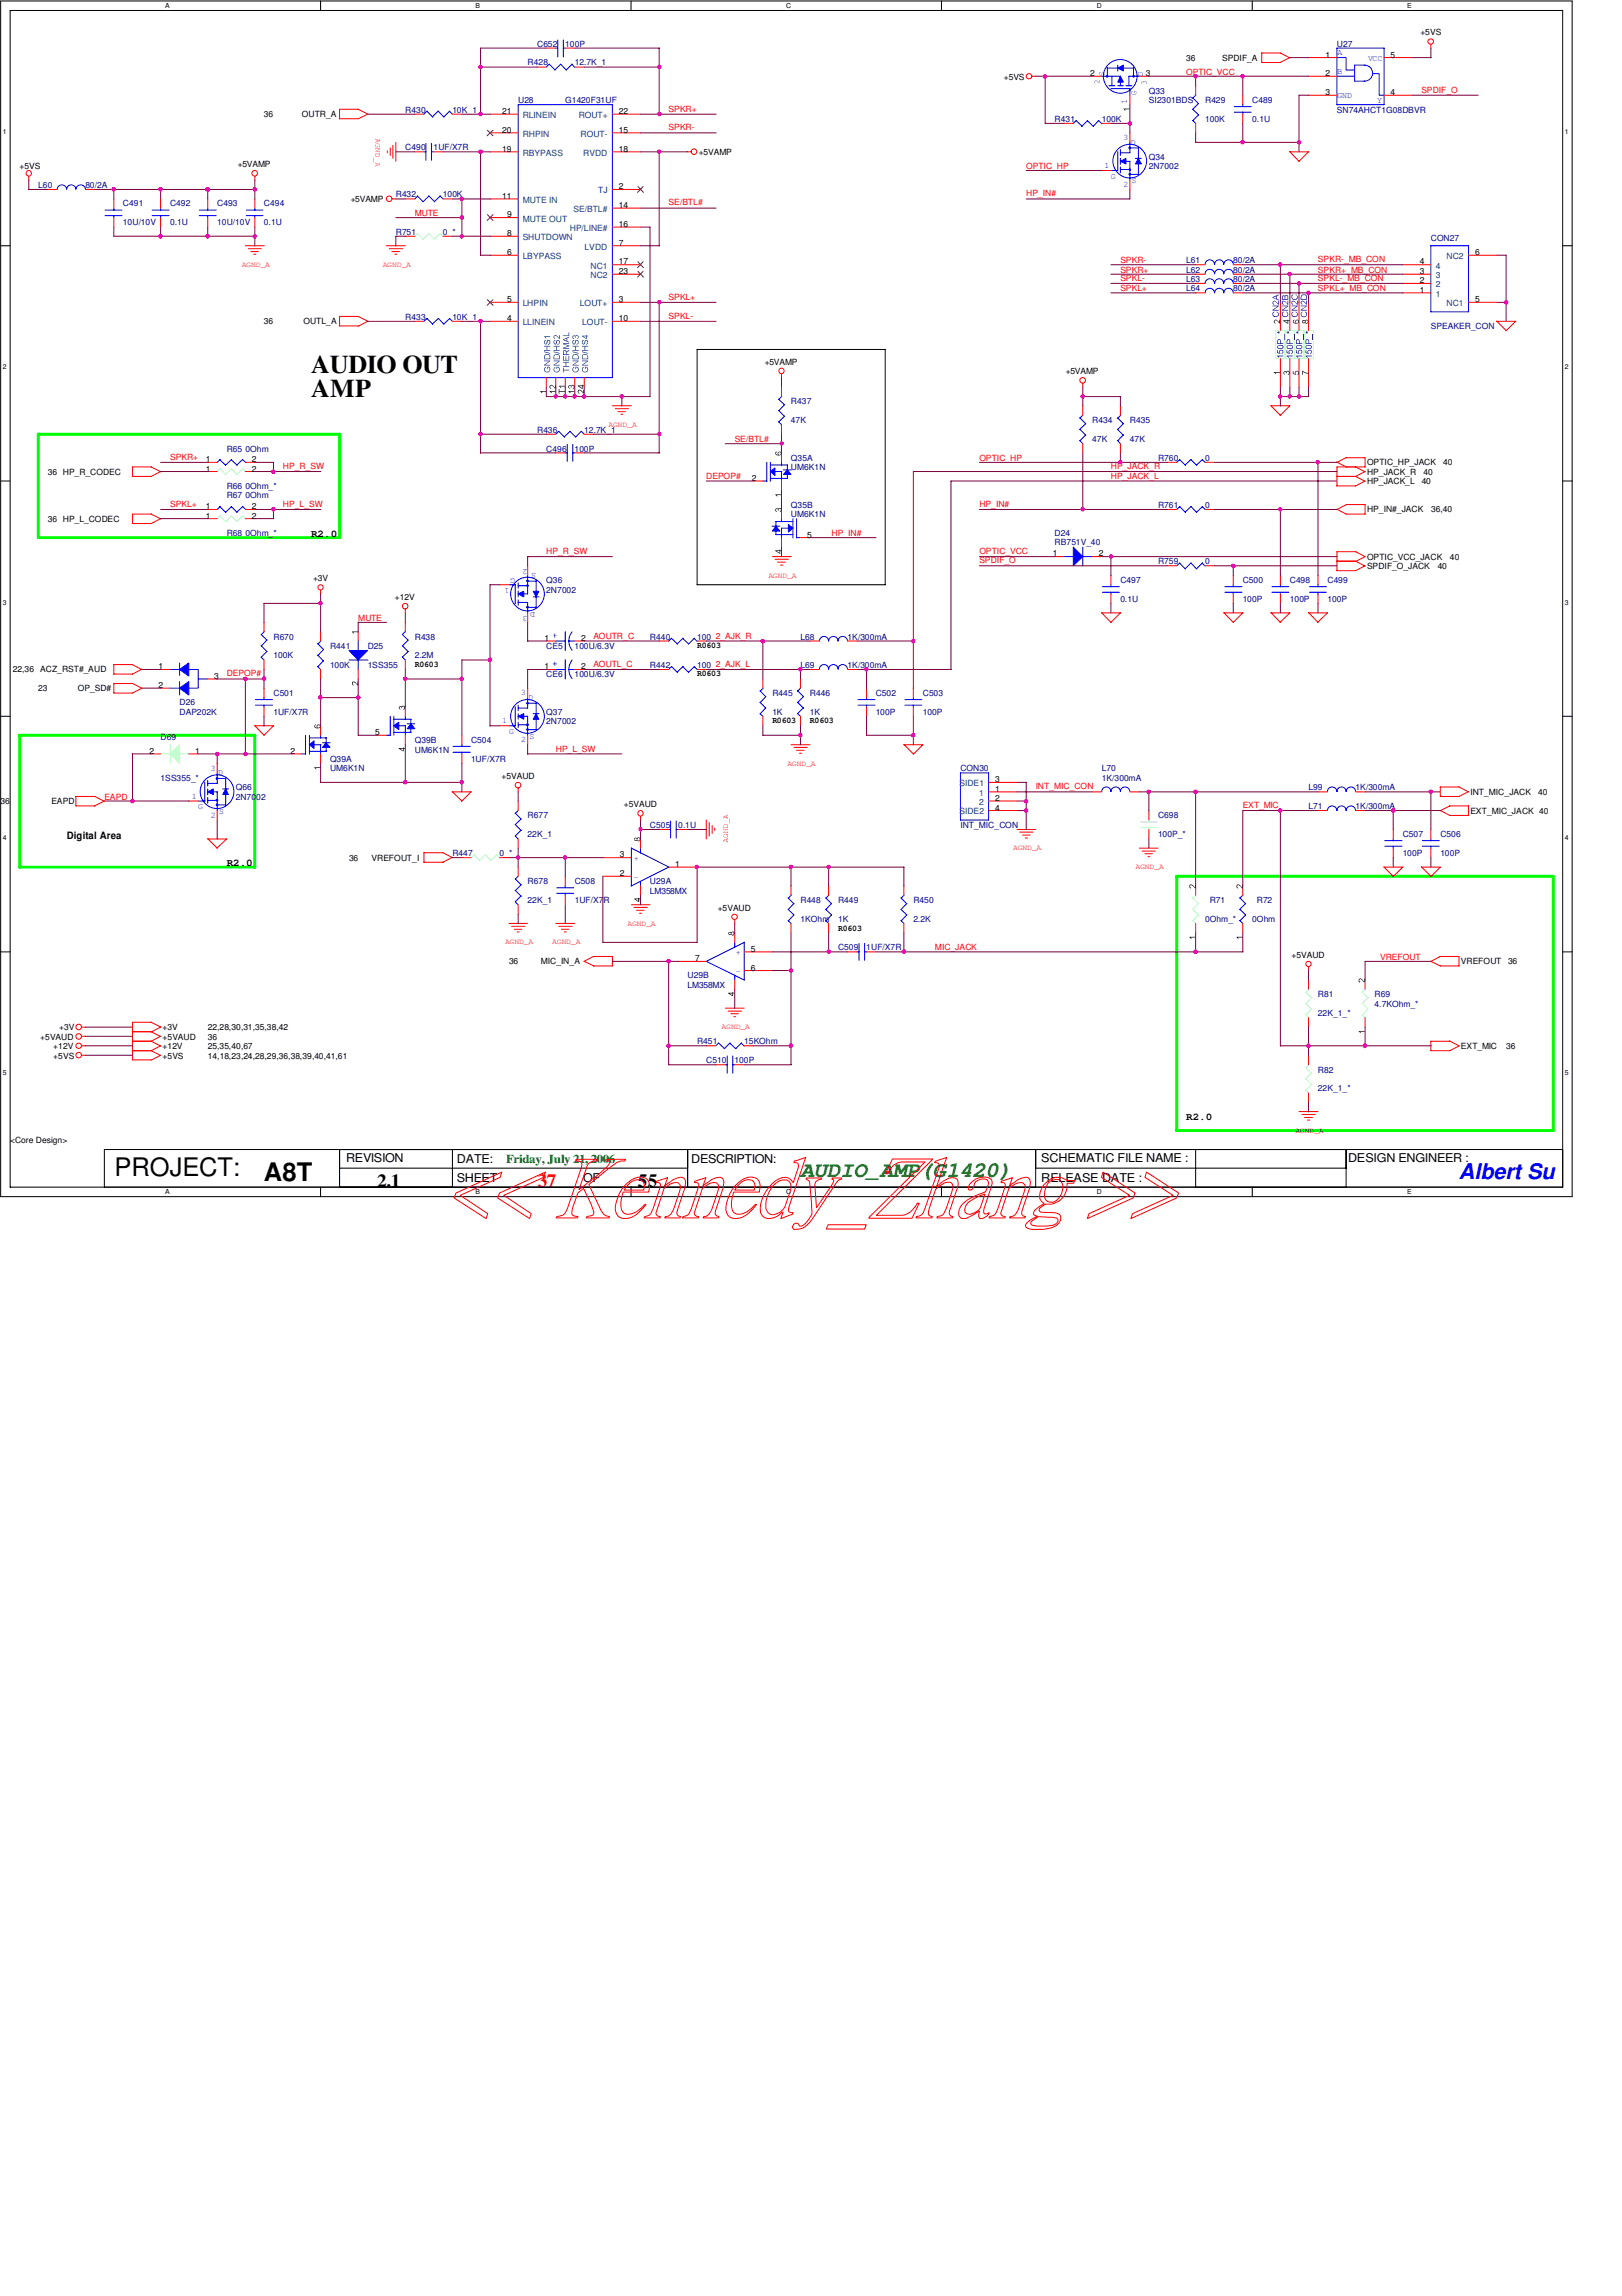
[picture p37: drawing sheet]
<svg xmlns="http://www.w3.org/2000/svg" width="210mm" height="297mm" viewBox="0 0 210 297" stroke-linecap="round" stroke-linejoin="round" font-family="sans-serif">
<defs><g id="words">
<g font-size="3.3">
<text x="40.3" y="48.2">AUDIO OUT</text>
<text x="40.3" y="51.3">AMP</text>
<text x="14.8" y="152.1">PROJECT:</text>
<text x="34.2" y="152.7">A8T</text>
</g>
<text font-size="2.8" fill="#008000" x="103.6" y="152.3">AUDIO_AMP(G1420)</text>
<text font-size="2.8" fill="#00f" x="188.8" y="152.5">Albert Su</text>
<g font-size="2.4">
<text x="48.8" y="153.6">2.1</text>
<text x="82.5" y="153.5">55</text>
</g>
<text font-size="2.4" fill="#f00" x="69.6" y="153.5">37</text>
<g font-size="1.6">
<text x="44.8" y="150.4">REVISION</text>
<text x="59.1" y="152.9">SHEET</text>
<text x="59.1" y="150.5">DATE:</text>
<text x="75.5" y="152.9">OF</text>
<text x="89.5" y="150.5">DESCRIPTION:</text>
<text x="134.7" y="150.4">SCHEMATIC FILE NAME :</text>
<text x="134.7" y="152.9">RELEASE DATE :</text>
<text x="174.5" y="150.4">DESIGN ENGINEER :</text>
</g>
<text font-size="1.6" fill="#008000" x="65.5" y="150.4">Friday, July 21, 2006</text>
<g font-size="1.3">
<text x="40.3" y="69.5">R2.0</text>
<text x="8.6" y="108.5">Digital Area</text>
<text x="29.3" y="112.1">R2.0</text>
<text x="153.5" y="144.9">R2.0</text>
</g>
<g font-size="1.1">
<text x="183.8" y="4.6">+5VS</text>
<text x="129.9" y="10.3">+5VS</text>
<text x="141.1" y="9.9">2</text>
<text x="148.3" y="9.9">3</text>
<text x="153.5" y="7.9">36</text>
<text x="158.2" y="7.9">SPDIF_A</text>
<text x="171.5" y="7.5">1</text>
<text x="171.5" y="9.9">2</text>
<text x="180" y="7.5">5</text>
<text x="34.2" y="15.2">36</text>
<text x="39.1" y="15.2">OUTR_A</text>
<text x="65" y="14.7">21</text>
<text x="65" y="17.2">20</text>
<text x="80.1" y="14.7">22</text>
<text x="80.1" y="17.2">15</text>
<text x="171.5" y="12.3">3</text>
<text x="180" y="12.3">4</text>
<text x="2.5" y="21.9">+5VS</text>
<text x="30.8" y="21.6">+5VAMP</text>
<text x="65" y="19.6">19</text>
<text x="80.1" y="19.6">18</text>
<text x="90.4" y="20">+5VAMP</text>
<text x="45.4" y="26.1">+5VAMP</text>
<text x="65" y="25.7">11</text>
<text x="65.6" y="28.1">9</text>
<text x="80.1" y="24.5">2</text>
<text x="80.1" y="26.9">14</text>
<text x="80.1" y="29.3">16</text>
<text x="65.6" y="30.6">8</text>
<text x="65.6" y="33">6</text>
<text x="80.1" y="31.8">7</text>
<text x="80.1" y="34.2">17</text>
<text x="80.1" y="35.4">23</text>
<text x="183.7" y="35.4">3</text>
<text x="183.7" y="34.2">4</text>
<text x="190.9" y="33">6</text>
<text x="34.2" y="42">36</text>
<text x="39.3" y="42">OUTL_A</text>
<text x="65.6" y="39.1">5</text>
<text x="65.6" y="41.5">4</text>
<text x="80.1" y="39.1">3</text>
<text x="80.1" y="41.5">10</text>
<text x="183.7" y="37.9">1</text>
<text x="183.7" y="36.7">2</text>
<text x="190.9" y="39.1">5</text>
<text x="99" y="47.2">+5VAMP</text>
<text x="137.9" y="48.4">+5VAMP</text>
<text x="26.6" y="59.8">1</text>
<text x="32.6" y="59.8">2</text>
<text x="6.2" y="61.4">36 HP_R_CODEC</text>
<text x="26.6" y="65.9">1</text>
<text x="26.6" y="61">1</text>
<text x="32.6" y="65.9">2</text>
<text x="32.6" y="61">2</text>
<text x="97.3" y="62.2">2</text>
<text x="176.9" y="62.7">HP_JACK_L</text>
<text x="176.9" y="61.4">HP_JACK_R</text>
<text x="176.9" y="60.2">OPTIC_HP_JACK</text>
<text x="184" y="62.7">40</text>
<text x="184.2" y="61.4">40</text>
<text x="186.8" y="60.2">40</text>
<text x="6.2" y="67.5">36 HP_L_CODEC</text>
<text x="26.6" y="67.1">1</text>
<text x="32.6" y="67.1">2</text>
<text x="104.4" y="69.6">5</text>
<text x="136.2" y="72">1</text>
<text x="142.2" y="72">2</text>
<text x="176.9" y="66.3">HP_IN#_JACK</text>
<text x="185.2" y="66.3">36,40</text>
<text x="40.5" y="75.2">+3V</text>
<text x="51.1" y="77.6">+12V</text>
<text x="176.9" y="73.6">SPDIF_O_JACK</text>
<text x="176.9" y="72.4">OPTIC_VCC_JACK</text>
<text x="186.1" y="73.6">40</text>
<text x="187.6" y="72.4">40</text>
<text x="70.5" y="82.9">1</text>
<text x="75.2" y="82.9">2</text>
<text x="90.2" y="83.9">R0603</text>
<text x="1.7" y="87">22,36</text>
<text x="5" y="89.5">23</text>
<text x="5.2" y="87">ACZ_RST#_AUD</text>
<text x="10.1" y="89.5">OP_SD#</text>
<text x="20.5" y="86.6">1</text>
<text x="20.5" y="89">2</text>
<text x="27.7" y="87.8">3</text>
<text x="53.7" y="86.3">R0603</text>
<text x="70.5" y="86.6">1</text>
<text x="75.2" y="86.6">2</text>
<text x="90.2" y="87.5">R0603</text>
<text x="48.6" y="95.1">5</text>
<text x="99.9" y="93.6">R0603</text>
<text x="104.8" y="93.6">R0603</text>
<text x="19.3" y="97.5">2</text>
<text x="25.3" y="97.5">1</text>
<text x="37.6" y="97.5">2</text>
<text x="64.9" y="100.8">+5VAUD</text>
<text x="128.8" y="101.2">3</text>
<text x=".1" y="104.1">36</text>
<text x="6.6" y="104.1">EAPD</text>
<text x="80.7" y="104.4">+5VAUD</text>
<text x="128.8" y="104.9">4</text>
<text x="128.8" y="102.4">1</text>
<text x="128.8" y="103.6">2</text>
<text x="190.3" y="102.8">INT_MIC_JACK</text>
<text x="190.3" y="105.3">EXT_MIC_JACK 40</text>
<text x="199.1" y="102.8">40</text>
<text x="45.2" y="111.3">36</text>
<text x="48.1" y="111.3">VREFOUT_I</text>
<text x="80.2" y="110.9">3</text>
<text x="80.2" y="113.4">2</text>
<text x="87.4" y="112.1">1</text>
<text x="92.9" y="117.8">+5VAUD</text>
<text x="65.9" y="124.8">36</text>
<text x="70" y="124.8">MIC_IN_A</text>
<text x="90" y="124.3">7</text>
<text x="97.2" y="123.1">5</text>
<text x="97.2" y="125.6">6</text>
<text x="108.5" y="120.4">R0603</text>
<text x="167.1" y="123.9">+5VAUD</text>
<text x="189.1" y="124.8">VREFOUT</text>
<text x="195.2" y="124.8">36</text>
<text x="5.2" y="134.5">+5VAUD</text>
<text x="6.9" y="135.7">+12V</text>
<text x="6.9" y="136.9">+5VS</text>
<text x="7.7" y="133.3">+3V</text>
<text x="21" y="133.3">+3V</text>
<text x="21" y="134.5">+5VAUD</text>
<text x="21" y="135.7">+12V</text>
<text x="21" y="136.9">+5VS</text>
<text x="26.9" y="135.7">25,35,40,67</text>
<text x="26.9" y="133.3">22,28,30,31,35,38,42</text>
<text x="26.9" y="134.5">36</text>
<text x="26.9" y="136.9">14,18,23,24,28,29,36,38,39,40,41,61</text>
<text x="189.1" y="135.7">EXT_MIC</text>
<text x="194.9" y="135.7">36</text>
<text x="1.3" y="147.9">&lt;Core Design&gt;</text>
</g>
<g font-size="1.1" fill="#000080">
<text x="68.3" y="8.5">R428</text>
<text x="69.5" y="6.1">C652</text>
<text x="73.2" y="6.1">100P</text>
<text x="74.4" y="8.5">12.7K_1</text>
<text x="173" y="6.1">U27</text>
<text x="52.5" y="14.6">R430</text>
<text x="58.5" y="14.6">10K_1</text>
<text x="67.1" y="13.3">U28</text>
<text x="73.2" y="13.3">G1420F31UF</text>
<text x="136.5" y="15.8">R431</text>
<text x="142.6" y="15.8">100K</text>
<text x="148.7" y="12.1">Q33</text>
<text x="148.7" y="13.3">SI2301BDS</text>
<text x="156" y="13.3">R429</text>
<text x="156" y="15.8">100K</text>
<text x="162.1" y="13.3">C489</text>
<text x="162.1" y="15.8">0.1U</text>
<text x="173" y="14.6">SN74AHCT1G08DBVR</text>
<text x="52.5" y="19.4">C490</text>
<text x="56.1" y="19.4">1UF/X7R</text>
<text x="148.7" y="20.7">Q34</text>
<text x="148.7" y="21.9">2N7002</text>
<text x="5" y="24.3">L60</text>
<text x="11" y="24.3">80/2A</text>
<text x="15.9" y="26.7">C491</text>
<text x="15.9" y="29.2">10U/10V</text>
<text x="22" y="26.7">C492</text>
<text x="22" y="29.2">0.1U</text>
<text x="28.1" y="26.7">C493</text>
<text x="28.1" y="29.2">10U/10V</text>
<text x="34.2" y="26.7">C494</text>
<text x="34.2" y="29.2">0.1U</text>
<text x="51.2" y="25.5">R432</text>
<text x="57.3" y="25.5">100K</text>
<text x="51.2" y="30.4">R751</text>
<text x="57.3" y="30.4">0_*</text>
<text x="153.5" y="35.3">L62</text>
<text x="153.5" y="34">L61</text>
<text x="159.6" y="35.3">80/2A</text>
<text x="159.6" y="34">80/2A</text>
<text x="185.2" y="31.2">CON27</text>
<text x="52.5" y="41.4">R433</text>
<text x="58.5" y="41.4">10K_1</text>
<text x="153.5" y="36.5">L63</text>
<text x="153.5" y="37.7">L64</text>
<text x="159.6" y="36.5">80/2A</text>
<text x="159.6" y="37.7">80/2A</text>
<text x="185.2" y="42.6">SPEAKER_CON</text>
<text x="102.4" y="52.3">R437</text>
<text x="29.3" y="58.4">R65 0Ohm</text>
<text x="69.5" y="56">R436</text>
<text x="70.7" y="58.4">C496</text>
<text x="74.3" y="58.4">100P</text>
<text x="75.6" y="56">12.7K_1</text>
<text x="102.4" y="59.6">Q35A</text>
<text x="102.4" y="54.7">47K</text>
<text x="141.4" y="54.7">R434</text>
<text x="141.4" y="57.2">47K</text>
<text x="146.2" y="54.7">R435</text>
<text x="146.2" y="57.2">47K</text>
<text x="149.9" y="59.6">R760</text>
<text x="156" y="59.6">0</text>
<text x="29.3" y="64.5">R67 0Ohm</text>
<text x="29.3" y="63.2">R66 0Ohm_*</text>
<text x="102.4" y="60.8">UM6K1N</text>
<text x="102.4" y="65.7">Q35B</text>
<text x="149.9" y="65.7">R761</text>
<text x="156" y="65.7">0</text>
<text x="29.3" y="69.3">R68 0Ohm_*</text>
<text x="102.4" y="66.9">UM6K1N</text>
<text x="136.5" y="69.3">D24</text>
<text x="136.5" y="70.6">RB751V_40</text>
<text x="70.7" y="75.4">Q36</text>
<text x="70.7" y="76.7">2N7002</text>
<text x="145" y="75.4">C497</text>
<text x="145" y="77.9">0.1U</text>
<text x="149.9" y="73">R759</text>
<text x="156" y="73">0</text>
<text x="160.8" y="75.4">C500</text>
<text x="160.8" y="77.9">100P</text>
<text x="166.9" y="75.4">C498</text>
<text x="166.9" y="77.9">100P</text>
<text x="171.8" y="75.4">C499</text>
<text x="171.8" y="77.9">100P</text>
<text x="35.4" y="82.8">R670</text>
<text x="42.7" y="83.9">R441</text>
<text x="47.6" y="83.9">D25</text>
<text x="53.7" y="82.8">R438</text>
<text x="70.7" y="83.9">CE5</text>
<text x="74.3" y="83.9">100U/6.3V</text>
<text x="84.1" y="82.8">R440</text>
<text x="90.2" y="82.8">100</text>
<text x="103.6" y="82.8">L68</text>
<text x="109.7" y="82.8">1K/300mA</text>
<text x="35.4" y="85.2">100K</text>
<text x="42.7" y="86.4">100K</text>
<text x="47.6" y="86.4">1SS355</text>
<text x="53.7" y="85.2">2.2M</text>
<text x="70.7" y="87.6">CE6</text>
<text x="74.3" y="87.6">100U/6.3V</text>
<text x="84.1" y="86.4">R442</text>
<text x="90.2" y="86.4">100</text>
<text x="103.6" y="86.4">L69</text>
<text x="109.7" y="86.4">1K/300mA</text>
<text x="20.8" y="95.8">D69</text>
<text x="23.2" y="91.3">D26</text>
<text x="23.2" y="92.5">DAP202K</text>
<text x="35.4" y="90">C501</text>
<text x="35.4" y="92.5">1UF/X7R</text>
<text x="70.7" y="92.5">Q37</text>
<text x="70.7" y="93.7">2N7002</text>
<text x="99.9" y="90">R445</text>
<text x="99.9" y="92.5">1K</text>
<text x="104.8" y="90">R446</text>
<text x="104.8" y="92.5">1K</text>
<text x="113.3" y="90">C502</text>
<text x="113.3" y="92.5">100P</text>
<text x="119.4" y="90">C503</text>
<text x="119.4" y="92.5">100P</text>
<text x="20.8" y="101">1SS355_*</text>
<text x="42.7" y="98.6">Q39A</text>
<text x="42.7" y="99.8">UM6K1N</text>
<text x="53.7" y="96.1">Q39B</text>
<text x="53.7" y="97.4">UM6K1N</text>
<text x="61" y="96.1">C504</text>
<text x="61" y="98.6">1UF/X7R</text>
<text x="124.3" y="99.8">CON30</text>
<text x="142.6" y="99.8">L70</text>
<text x="142.6" y="101">1K/300mA</text>
<text x="30.5" y="102.2">Q66</text>
<text x="30.5" y="103.5">2N7002</text>
<text x="68.3" y="105.9">R677</text>
<text x="84.1" y="107.1">C505</text>
<text x="87.8" y="107.1">0.1U</text>
<text x="124.3" y="107.1">INT_MIC_CON</text>
<text x="149.9" y="105.9">C698</text>
<text x="169.3" y="104.6">L71</text>
<text x="169.3" y="102.2">L99</text>
<text x="175.4" y="104.6">1K/300mA</text>
<text x="175.4" y="102.2">1K/300mA</text>
<text x="58.5" y="110.7">R447</text>
<text x="64.6" y="110.7">0_*</text>
<text x="68.3" y="108.3">22K_1</text>
<text x="149.9" y="108.3">100P_*</text>
<text x="181.5" y="108.3">C507</text>
<text x="181.5" y="110.7">100P</text>
<text x="186.4" y="108.3">C506</text>
<text x="186.4" y="110.7">100P</text>
<text x="68.3" y="114.4">R678</text>
<text x="68.3" y="116.8">22K_1</text>
<text x="74.4" y="114.4">C508</text>
<text x="74.4" y="116.8">1UF/X7R</text>
<text x="84.1" y="114.4">U29A</text>
<text x="84.1" y="115.6">LM358MX</text>
<text x="103.6" y="116.8">R448</text>
<text x="103.6" y="119.3">1KOhm</text>
<text x="108.5" y="116.8">R449</text>
<text x="108.5" y="119.3">1K</text>
<text x="118.2" y="116.8">R450</text>
<text x="118.2" y="119.3">2.2K</text>
<text x="156" y="119.3">0Ohm_*</text>
<text x="156.5" y="116.8">R71</text>
<text x="162.1" y="119.3">0Ohm</text>
<text x="162.6" y="116.8">R72</text>
<text x="108.5" y="122.9">C509</text>
<text x="112.1" y="122.9">1UF/X7R</text>
<text x="89" y="126.6">U29B</text>
<text x="89" y="127.8">LM358MX</text>
<text x="170.6" y="129">R81</text>
<text x="170.6" y="131.4">22K_1_*</text>
<text x="177.9" y="129">R69</text>
<text x="177.9" y="130.2">4.7KOhm_*</text>
<text x="90.2" y="135.1">R451</text>
<text x="91.4" y="137.5">C510</text>
<text x="95" y="137.5">100P</text>
<text x="96.3" y="135.1">15KOhm</text>
<text x="170.6" y="138.8">R82</text>
<text x="170.6" y="141.2">22K_1_*</text>
</g>
<g font-size="1.1" fill="#f00">
<text x="153.5" y="9.7">OPTIC_VCC</text>
<text x="183.9" y="12">SPDIF_O</text>
<text x="86.5" y="16.8">SPKR-</text>
<text x="86.5" y="14.4">SPKR+</text>
<text x="132.8" y="21.9">OPTIC_HP</text>
<text x="53.7" y="27.9">MUTE</text>
<text x="86.5" y="26.6">SE/BTL#</text>
<text x="132.8" y="25.4">HP_IN#</text>
<text x="145" y="35.3">SPKR+</text>
<text x="145" y="34">SPKR-</text>
<text x="170.6" y="35.3">SPKR+_MB_CON</text>
<text x="170.6" y="33.9">SPKR-_MB_CON</text>
<text x="86.5" y="41.2">SPKL-</text>
<text x="86.5" y="38.8">SPKL+</text>
<text x="145" y="37.7">SPKL+</text>
<text x="145" y="36.4">SPKL-</text>
<text x="170.6" y="37.7">SPKL+_MB_CON</text>
<text x="170.6" y="36.4">SPKL-_MB_CON</text>
<text x="22" y="59.5">SPKR+</text>
<text x="95.1" y="57.2">SE/BTL#</text>
<text x="126.7" y="59.6">OPTIC_HP</text>
<text x="22" y="65.6">SPKL+</text>
<text x="36.6" y="60.7">HP_R_SW</text>
<text x="36.6" y="65.6">HP_L_SW</text>
<text x="91.4" y="61.9">DEPOP#</text>
<text x="126.7" y="65.6">HP_IN#</text>
<text x="143.8" y="62">HP_JACK_L</text>
<text x="143.8" y="60.7">HP_JACK_R</text>
<text x="70.7" y="71.7">HP_R_SW</text>
<text x="107.6" y="69.3">HP_IN#</text>
<text x="126.7" y="71.7">OPTIC_VCC</text>
<text x="126.7" y="72.9">SPDIF_O</text>
<text x="46.4" y="80.3">MUTE</text>
<text x="76.8" y="82.6">AOUTR_C</text>
<text x="92.6" y="82.6">2_AJK_R</text>
<text x="29.3" y="87.5">DEPOP#</text>
<text x="76.8" y="86.3">AOUTL_C</text>
<text x="92.6" y="86.3">2_AJK_L</text>
<text x="71.9" y="97.2">HP_L_SW</text>
<text x="13.5" y="103.5">EAPD</text>
<text x="134" y="102.1">INT_MIC_CON</text>
<text x="160.8" y="104.6">EXT_MIC</text>
<text x="121" y="122.9">MIC_JACK</text>
<text x="178.6" y="124.2">VREFOUT</text>
</g>
<g font-size="1.1" fill="#00f">
<text x="173.1" y="7.2">A</text>
<text x="173.1" y="9.6">B</text>
<text x="177" y="7.9">VCC</text>
<text x="173.1" y="12.7">GND</text>
<text x="178.2" y="13.3">Y</text>
<text x="142.9" y="21.8">1</text>
<text x="143.8" y="23.1">G</text>
<text x="145.4" y="18.1">3</text>
<text x="146.3" y="18.7">D</text>
<text x="146.5" y="23.7">S</text>
<text x="145.4" y="24.2">2</text>
<text x="65.9" y="76.1" transform="rotate(-180 65.9 76.1)">1</text>
<text x="66.7" y="74.8" transform="rotate(-180 66.7 74.8)">G</text>
<text x="68.3" y="73.7" transform="rotate(-180 68.3 73.7)">2</text>
<text x="69.4" y="74.1" transform="rotate(-180 69.4 74.1)">S</text>
<text x="68.3" y="79.7" transform="rotate(-180 68.3 79.7)">3</text>
<text x="69.3" y="79.1" transform="rotate(-180 69.3 79.1)">D</text>
<text x="67.4" y="90">3</text>
<text x="65" y="93.6">1</text>
<text x="65.9" y="94.9">G</text>
<text x="68.4" y="90.6">D</text>
<text x="68.5" y="95.5">S</text>
<text x="27.3" y="99.7">3</text>
<text x="28.2" y="100.3">D</text>
<text x="67.4" y="96">2</text>
<text x="24.8" y="103.3">1</text>
<text x="25.7" y="104.7">G</text>
<text x="27.3" y="105.8">2</text>
<text x="28.4" y="105.3">S</text>
<text x="82" y="111.4">+</text>
<text x="82" y="113.8">-</text>
<text x="95.2" y="123.6">+</text>
<text x="95.2" y="126">-</text>
</g>
<g font-size="1.1" fill="#004080">
<text x="67.6" y="15.3">RLINEIN</text>
<text x="67.6" y="17.7">RHPIN</text>
<text x="74.9" y="15.3">ROUT+</text>
<text x="75.1" y="17.7">ROUT-</text>
<text x="67.6" y="20.2">RBYPASS</text>
<text x="75.5" y="20.2">RVDD</text>
<text x="67.6" y="26.2">MUTE IN</text>
<text x="67.6" y="28.7">MUTE OUT</text>
<text x="73.7" y="29.9">HP/LINE#</text>
<text x="74.2" y="27.4">SE/BTL#</text>
<text x="77.4" y="25">TJ</text>
<text x="67.6" y="31.1">SHUTDOWN</text>
<text x="67.6" y="33.5">LBYPASS</text>
<text x="75.6" y="32.3">LVDD</text>
<text x="76.4" y="34.8">NC1</text>
<text x="76.4" y="36">NC2</text>
<text x="185.8" y="36">3</text>
<text x="185.8" y="34.8">4</text>
<text x="187.2" y="33.5">NC2</text>
<text x="67.6" y="39.6">LHPIN</text>
<text x="75.1" y="39.6">LOUT+</text>
<text x="185.8" y="38.4">1</text>
<text x="185.8" y="37.2">2</text>
<text x="187.2" y="39.6">NC1</text>
<text x="67.6" y="42.1">LLINEIN</text>
<text x="75.4" y="42.1">LOUT-</text>
<text x="124.2" y="101.7">SIDE1</text>
<text x="124.2" y="105.4">SIDE2</text>
<text x="126.7" y="103">1</text>
<text x="126.7" y="104.1">2</text>
</g>
<g font-size="1" fill="#f00">
<text x="31.3" y="34.5">AGND_A</text>
<text x="49.5" y="34.5">AGND_A</text>
<text x="78.7" y="55.2">AGND_A</text>
<text x="99.4" y="74.7">AGND_A</text>
<text x="101.9" y="99.1">AGND_A</text>
<text x="131.1" y="110">AGND_A</text>
<text x="146.9" y="112.4">AGND_A</text>
<text x="81.2" y="119.8">AGND_A</text>
<text x="65.4" y="122.2">AGND_A</text>
<text x="71.5" y="122.2">AGND_A</text>
<text x="93.4" y="133.1">AGND_A</text>
<text x="167.6" y="146.5">AGND_A</text>
</g>
<g font-size=".9">
<text x="21.4" y="1">A</text>
<text x="61.6" y="1">B</text>
<text x="101.7" y="1">C</text>
<text x="141.9" y="1">D</text>
<text x="182.1" y="1">E</text>
<text x=".4" y="17.4">1</text>
<text x="202.5" y="17.4">1</text>
<text x=".4" y="47.8">2</text>
<text x="202.5" y="47.8">2</text>
<text x=".4" y="78.2">3</text>
<text x="202.5" y="78.2">3</text>
<text x=".4" y="108.7">4</text>
<text x="202.5" y="108.7">4</text>
<text x=".4" y="139.1">5</text>
<text x="202.5" y="139.1">5</text>
<text x="21.4" y="154.5">A</text>
<text x="61.6" y="154.5">B</text>
<text x="101.7" y="154.5">C</text>
<text x="141.9" y="154.5">D</text>
<text x="182.1" y="154.5">E</text>
</g>
</g></defs>
<path d="M.1 .1h203.4v154.7h-203.4zM1.3 1.4h200.9v152.2h-200.9z" fill="none" stroke="#000" stroke-width=".13"/>
<g fill="#fff">
<path d="M21.4 .3h.6v.9h-.6z"/>
<path d="M21.4 153.7h.6v1h-.6z"/>
</g>
<path d="M41.5 .1v1.3M41.5 153.6v1.2" fill="none" stroke="#000" stroke-width=".13"/>
<g fill="#fff">
<path d="M61.6 .3h.5v.9h-.5z"/>
<path d="M61.6 153.7h.5v1h-.5z"/>
</g>
<path d="M81.7 .1v1.3M81.7 153.6v1.2" fill="none" stroke="#000" stroke-width=".13"/>
<g fill="#fff">
<path d="M101.7 .3h.7v.9h-.7z"/>
<path d="M101.7 153.7h.7v1h-.7z"/>
</g>
<path d="M121.8 .1v1.3M121.8 153.6v1.2" fill="none" stroke="#000" stroke-width=".13"/>
<g fill="#fff">
<path d="M141.9 .3h.7v.9h-.7z"/>
<path d="M141.9 153.7h.7v1h-.7z"/>
</g>
<path d="M162.1 .1v1.3M162.1 153.6v1.2" fill="none" stroke="#000" stroke-width=".13"/>
<g fill="#fff">
<path d="M182.1 .3h.6v.9h-.6z"/>
<path d="M182.1 153.7h.6v1h-.6z"/>
<path d="M.4 16.6h.5v1h-.5z"/>
<path d="M202.5 16.6h.5v1h-.5z"/>
<path d="M.4 47h.5v1h-.5z"/>
<path d="M202.5 47h.5v1h-.5z"/>
</g>
<path d="M.1 31.8h1.2M202.2 31.8h1.3" fill="none" stroke="#000" stroke-width=".13"/>
<g fill="#fff">
<path d="M.4 77.4h.5v1h-.5z"/>
<path d="M202.5 77.4h.5v1h-.5z"/>
</g>
<path d="M.1 62.2h1.2M202.2 62.2h1.3" fill="none" stroke="#000" stroke-width=".13"/>
<g fill="#fff">
<path d="M.4 107.9h.5v1h-.5z"/>
<path d="M202.5 107.9h.5v1h-.5z"/>
</g>
<path d="M.1 92.7h1.2M202.2 92.7h1.3" fill="none" stroke="#000" stroke-width=".13"/>
<g fill="#fff">
<path d="M.4 138.3h.5v1h-.5z"/>
<path d="M202.5 138.3h.5v1h-.5z"/>
</g>
<path d="M90.2 45.2h24.4v30.4h-24.4zM.1 123.1h1.2M202.2 123.1h1.3M13.5 148.7h188.7v4.9h-188.7zM43.9 148.7v4.9M43.9 151.1h45.1M58.5 148.7v4.9M89 148.7v4.9M134 151.1h40.2M134 148.7v4.9M154.7 148.7v4.9M174.2 148.7v4.9" fill="none" stroke="#000" stroke-width=".13"/>
<path d="M5 56.2h38.9v13.4h-38.9zM2.5 95.1h30.5v17.1h-30.5zM152.3 113.4h48.7v32.9h-48.7z" fill="none" stroke="#0f0" stroke-width=".38"/>
<g fill="none" stroke="#f00" stroke-width=".13">
<path d="M140.1 49.6v.5M165.7 53.7l-1.2-1.2h2.4l-1.2 1.3M193.7 41.5l1.2 1.3M193.7 41.6h2.5M196.1 41.6l-1.2 1.2M41.5 76.4v.5M52.5 78.8v.5M142.5 79.2l1.3 1.3 1.2-1.2M142.6 79.3h2.4M102.4 96.4h2.4M102.7 96.7h1.8M103.1 97.1h1"/>
<path d="M103.5 97.5h.2M81.7 117.1h2.4M82 117.4h1.8M82.4 117.8h1M82.8 118.2h.2M82.9 105.6v.5M91.4 106.1v2.4M91.8 106.4v1.8M92.2 106.8v1M92.5 107.1v.3M131.6 107.3h2.4M132 107.7h1.7"/>
<path d="M132.3 108h1M132.7 108.4h.3"/>
<circle cx="140.1" cy="49.2" r=".36"/>
<circle cx="41.5" cy="76" r=".34"/>
<circle cx="52.4" cy="78.4" r=".36"/>
<circle cx="82.9" cy="105.2" r=".35"/>
</g>
<g fill="#f00">
<path d="M93.6 107.9h.2a.24 .24 0 0 0-.1 .3 .24 .24 0 0 0 .4 .1 .24 .24 0 0 0 0-.4h-.1v.2l-.1-.3 .2 .1a.27 .27 0 0 1 .1 .4 .27 .27 0 0 1-.4 0 .27 .27 0 0 1-.1-.4z"/>
<path d="M93.6 107.2l.1 .1h.5l-.5 .4h.4l.1-.1v.2l-.1-.1h-.4l-.1 .1v-.1l.5-.4h-.4l-.1 .1z"/>
<path d="M94.4 105.9v.6z"/>
<path d="M93.6 108.7v.2l.1-.1 .5 .2v-.2l-.1 .1-.1-.1v-.2l.1-.1 .1 .1v-.2zM93.7 108.7l.3-.1v.2z"/>
<path d="M93.7 106.7l-.1 .1 .1 .3h.4h.1v-.3a.3 .3 0 0 0-.5-.1zM93.7 106.8l.2-.1a.19 .19 0 0 1 .2 0 .19 .19 0 0 1 0 .1v.2h-.4z"/>
<path d="M93.6 105.6l.1 .3v-.2l.5 .3v-.3l-.1 .1-.1-.1v-.2h.1l.1 .1v-.2zM93.7 105.7l.3-.2v.2z"/>
</g>
<g fill="none" stroke="#f00" stroke-width=".13">
<path d="M50.1 19.5v.3M50.5 19.1v1M50.8 18.8v1.7M51.2 18.4v2.5M88.9 19.6h.6M133.5 9.9h.5M166.9 19.6l1.2 1.3 1.2-1.3M166.9 19.6h2.5M185.2 5.8v.5M3.7 22.8v.5M31.7 31.8h2.5M32.1 32.2h1.7"/>
<path d="M32.5 32.6h.9M32.9 32.9h.2M33 22.8v.5M79.2 52.5h2.5M79.6 52.9h1.7M80 53.3h.9M80.3 53.6h.3M101.1 48.3v.6M99.9 72h2.5M100.3 72.3h1.7M100.6 72.7h1M101 73.1h.3"/>
<path d="M35.4 93.9l-1.2 1.2-1.2-1.2h2.4M71.9 119.5h2.5M72.3 119.8h1.7M95.1 119v.5M72.6 120.2h1M73 120.6h.3M93.9 130.4h2.4M94.2 130.8h1.8M94.6 131.1h.9M95 131.5h.2"/>
<circle cx="89.8" cy="19.6" r=".36"/>
<circle cx="133.2" cy="9.9" r=".35"/>
<circle cx="185.2" cy="5.4" r=".35"/>
<circle cx="3.7" cy="22.4" r=".35"/>
<circle cx="33" cy="22.4" r=".36"/>
<circle cx="101.1" cy="48" r=".35"/>
<circle cx="95.1" cy="118.6" r=".35"/>
</g>
<g fill="#f00">
<path d="M48.6 18.6h.2a.27 .27 0 0 1 .3 .1 .27 .27 0 0 1 0 .3h-.1a.26 .26 0 0 0 .1-.3 .26 .26 0 0 0-.4-.1 .26 .26 0 0 0-.1 .4h.2v-.2l.1 .2-.1 .1v-.1h-.2z"/>
<path d="M48.6 19.1v.1h.5v.1l-.5 .3h.5v-.1v.2v-.1h-.5l.5-.3h-.5z"/>
<path d="M48.3 20.4l.1 .6z"/>
<path d="M48.6 17.9v.2v-.1l.2 .1v.2l-.2 .1v-.1v.2l.5-.3v-.2v.2zM48.8 18.1l.3 .1-.3 .1z"/>
<path d="M48.6 19.8l.1 .5h.2l.2-.1v-.4v.1h-.5zM48.6 19.9h.5v.3l-.2 .1a.23 .23 0 0 1-.2-.1 .23 .23 0 0 1-.1-.3z"/>
<path d="M48.6 21v.2v-.1l.2 .1v.2l-.2 .1v-.1v.2l.5-.3v-.2v.2zM48.8 21.2l.3 .1-.3 .1z"/>
</g>
<g fill="none" stroke="#f00" stroke-width=".13">
<path d="M50 31.8h2.5M50.4 32.2h1.7M50.7 32.6h1M50.8 25.7h.5M51.1 32.9h.3M154.7 35.5h1.3M159.6 35.5h1.2M158.4 79.3h2.5M158.4 79.2l1.2 1.3 1.2-1.2M164.5 79.3h2.4l-1.2 1.2M164.5 79.2l1.2 1.3M169.3 79.3h2.5l-1.3 1.2"/>
<path d="M169.3 79.2l1.3 1.3M117 96.4h2.4l-1.2 1.2M117 96.3l1.2 1.2M26.9 108.5h2.4l-1.2 1.2M26.9 108.5l1.2 1.2M58.5 102.4l1.3 1.2M58.5 102.4h2.5M61 102.4l-1.3 1.3M65.9 119.5h2.4M66.2 119.8h1.7M67.1 101.9v.5M67.1 112.2v1.2"/>
<path d="M67.1 117.1v1.2M147.4 109.7h2.5M147.8 110.1h1.7M148.2 110.4h.9M148.5 110.8h.3M179.1 112.1l1.2 1.3M179.1 112.2h2.5M181.5 112.2l-1.2 1.2M183.9 112.2h2.5l-1.2 1.2M183.9 112.1l1.3 1.3M10.6 132.9h.5M10.6 134.1h.5"/>
<path d="M10.6 135.3h.5M10.6 136.5h.5M66.5 120.2h1M66.9 120.6h.3M169.3 125.1v.5M168.1 143.8h2.5M168.5 144.2h1.7M168.8 144.6h1M169.2 144.9h.3"/>
<circle cx="50.4" cy="25.7" r=".36"/>
<circle cx="67" cy="101.6" r=".36"/>
<circle cx="10.2" cy="134.1" r=".36"/>
<circle cx="10.2" cy="136.5" r=".36"/>
<circle cx="10.2" cy="132.9" r=".36"/>
<circle cx="10.2" cy="135.3" r=".35"/>
<circle cx="169.3" cy="124.7" r=".34"/>
</g>
<path d="M156 35.4a.61 .61 0 0 1 .6-.6 .61 .61 0 0 1 .6 .6 .59 .59 0 0 1 .6-.6 .59 .59 0 0 1 .6 .6 .61 .61 0 0 1 .6-.6 .61 .61 0 0 1 .6 .6M66.7 115.2l.7 .8M66.7 113.7l.7 .8-.7 .7M67.1 113.4l-.4 .3M67.4 115.9l-.7 .8 .4 .4" fill="none" stroke="#00f" stroke-width=".13"/>
<path d="M22 97.5l1.2-1.1v2.4z" fill="#80ffff"/>
<path d="M20.8 97.5h1.2M22 97.5l1.2-1.1v2.4zM22 96.3v2.5M23.2 97.5h1.2" fill="none" stroke="#80ffff" stroke-width=".13"/>
<path d="M19.6 97.5h1.2M24.4 97.5h1.3M127.9 101.2h3.7M127.9 104.9h3.7M127.9 102.4h3.7M127.9 103.6h3.7" fill="none" stroke="#f00" stroke-width=".13"/>
<path d="M124.3 100h3.6v6.1h-3.6z" fill="none" stroke="#00f" stroke-width=".13"/>
<path d="M138.9 70.8l1.2 1.2-1.2 1.2z" fill="#00f"/>
<g fill="none" stroke="#00f" stroke-width=".13">
<path d="M28.4 59.5l.8 .7M28.5 59.4l-.4 .4M29.9 59.5l.8 .7M30 59.4l-.8 .8M31.4 59.5l.4 .3M31.4 59.4l-.8 .8M99.2 59.8v2.5M99.7 59.8v2.5M28.4 65.5l.8 .8M28.5 65.5l-.4 .4M29.9 65.5l.8 .8M30 65.5l-.8 .8"/>
<path d="M31.8 65.9l-.4-.4-.8 .8M98.7 62.2h.5M137.7 72h1.2M138.9 70.8l1.2 1.2-1.2 1.2zM140.1 70.8v2.4M140.1 72h1.3M152.7 72.9l.7 .7M152.7 72.8l-.4 .4M154.1 72.8l-.7 .8M154.1 72.9l.8 .7M155.6 72.9l.4 .3M155.6 72.8l-.7 .8"/>
<path d="M58.6 96.6h2.3M58.6 97.3h2.3M59.8 96.3v.3M59.8 97.3v.2M179.2 109.5h2.2M179.2 108.8h2.2M180.3 108.5v.3M180.3 109.5v.2"/>
</g>
<path d="M26.9 59.8h1.2M31.7 59.8h1.3M26.9 65.9h1.2M31.7 65.9h1.3M136.5 72h1.2M141.4 72h1.2M151.1 73.2h1.2M156 73.2h1.2M59.8 95.1v1.3M59.8 97.5v1.3M180.3 107.3v1.2M180.3 109.7v1.3" fill="none" stroke="#f00" stroke-width=".13"/>
<path d="M99.7 61l.6-.5v1z" fill="#00f"/>
<path d="M101.1 59.8v.4M99.7 61l.6-.5v1zM99.7 60.2h1.5M99.7 61.9h1.5M100.3 61h.9M101.1 61v1.3" fill="none" stroke="#00f" stroke-width=".13"/>
<path d="M101.9 60.8l.5 .6h-1z" fill="#00f"/>
<path d="M101.1 60.2h.8v.6M101.4 60.8h1M101.9 60.8l.5 .6h-1zM101.9 61.4v.5h-.8M22 89h1.2M23.2 85.8v1.6M117.1 91.2h2.2M117.1 90.5h2.2M118.2 90.3v.2M118.2 91.2v.3" fill="none" stroke="#00f" stroke-width=".13"/>
<path d="M101.1 58.6v1.2M97.5 62.2h1.2M101.1 62.2v1.3M118.2 89v1.3M118.2 91.5v1.2" fill="none" stroke="#f00" stroke-width=".13"/>
<g fill="#000">
<path d="M100.3 64h.8v.1h-.6l.1 .1h-.1z"/>
<path d="M100.4 58.5l-.1 .1a.4 .4 0 0 0 .4 .3 .4 .4 0 0 0 .4-.3 .25 .25 0 0 0-.3-.1 .25 .25 0 0 0-.1 .3 .2 .2 0 0 1-.2 0 .2 .2 0 0 1 0-.3v-.1zM100.7 58.7a.17 .17 0 0 1 .3 0 .17 .17 0 0 1-.3 0z"/>
</g>
<path d="M23.2 86.6l1.2-.8v1.7z" fill="#00f"/>
<path d="M23.2 86.6l1.2-.8v1.7z" fill="none" stroke="#00f" stroke-width=".13"/>
<path d="M23.2 89l1.2-.8v1.7z" fill="#00f"/>
<g fill="none" stroke="#00f" stroke-width=".13">
<path d="M22 86.6h1.2M23.2 89l1.2-.8v1.7zM23.2 88.2v1.7M24.4 86.6h1.3v2.4h-1.3M25.7 87.8h1.2M65.9 93.9h.8M66.7 91.4v2.5M67.1 91.2v.7M67.1 92.3v.7M67.1 93.4v.7M67.1 92.7h1.2v2.4M67.1 93.8h1.2"/>
<path d="M68.3 90.3v1.3h-1.2M68.3 91h1.1v3.4h-1.2M69 92.3h.8M142.6 102.4a.59 .59 0 0 1 .6-.6 .59 .59 0 0 1 .6 .6 .61 .61 0 0 1 .6-.6 .61 .61 0 0 1 .6 .6 .61 .61 0 0 1 .6-.6 .61 .61 0 0 1 .6 .6"/>
<circle cx="68.3" cy="92.7" r="2.18"/>
</g>
<path d="M20.8 86.6h1.2M20.8 89h1.2M26.9 87.8h1.2M141.4 102.4h1.2M146.2 102.4h1.2" fill="none" stroke="#f00" stroke-width=".13"/>
<path d="M68.2 90.9h.1v.2h-.1z" fill-rule="evenodd" fill="#00f"/>
<path d="M68.2 90.9h.1v.2h-.1z" fill="none" stroke="#00f" stroke-width=".13"/>
<path d="M68.2 93.7h.1v.1h-.1z" fill-rule="evenodd" fill="#00f"/>
<path d="M68.2 93.7h.1v.1h-.1z" fill="none" stroke="#00f" stroke-width=".13"/>
<path d="M68.2 94.3h.1v.1h-.1z" fill-rule="evenodd" fill="#00f"/>
<path d="M68.2 94.3h.1v.1h-.1z" fill="none" stroke="#00f" stroke-width=".13"/>
<path d="M69.4 92.3l.3 .7h-.7z" fill="#00f"/>
<path d="M69.4 92.3l.3 .7h-.7z" fill="none" stroke="#00f" stroke-width=".13"/>
<path d="M67.1 92.7l.7-.4v.7z" fill="#00f"/>
<g fill="none" stroke="#00f" stroke-width=".13">
<path d="M67.1 13.5h12.1v35.4h-12.1zM71.9 6.2h.3M72.2 5.2v2.2M72.9 5.2v2.2M72.9 6.2h.3M19.7 27.2h2.2M19.7 27.9h2.2M20.8 26.9v.3M20.8 27.9v.3M25.8 27.2h2.2M25.8 27.9h2.2M26.9 26.9v.3"/>
<path d="M26.9 27.9v.3M156 36.7a.61 .61 0 0 1 .6-.6 .61 .61 0 0 1 .6 .6 .59 .59 0 0 1 .6-.6 .59 .59 0 0 1 .6 .6 .61 .61 0 0 1 .6-.6 .61 .61 0 0 1 .6 .6M73.1 58.6h.3M73.4 57.5v2.2M74.1 58.6h.3M74.1 57.5v2.2M139.7 57l.4 .4M139.7 54.1l.8 .7-.8 .7 .8 .8M140.1 53.7l-.4 .4M140.5 56.3l-.8 .7M169.5 76.6h2.2M169.5 75.9h2.2"/>
<path d="M170.6 75.6v.3M170.6 76.6v.3M67.1 92.7l.7-.4v.7zM171.8 104.9a.61 .61 0 0 1 .6-.6 .61 .61 0 0 1 .6 .6 .59 .59 0 0 1 .6-.6 .59 .59 0 0 1 .6 .6 .61 .61 0 0 1 .6-.6 .61 .61 0 0 1 .6 .6M93.9 137.8h.2M94.1 136.6v2.3M94.8 136.6v2.3M94.8 137.8h.3"/>
</g>
<g fill="none" stroke="#f00" stroke-width=".13">
<path d="M63.4 14.8h3.7M63.4 17.2h3.7M63.4 19.6h3.7M70.7 6.2h1.2M73.2 6.2h1.2M79.2 14.8h3.7M79.2 17.2h3.7M79.2 19.6h3.7M20.8 25.7v1.2M20.8 28.2v1.2M26.9 25.7v1.2M26.9 28.2v1.2"/>
<path d="M63.4 25.7h3.7M63.4 28.2h3.7M63.4 30.6h3.7M63.4 33h3.7M63.4 39.1h3.7M79.2 39.1h3.7M79.2 31.8h3.7M79.2 24.5h3.7M79.2 26.9h3.7M79.2 29.4h3.7M79.2 34.2h3.7M79.2 35.5h3.7"/>
<path d="M154.7 36.7h1.3M159.6 36.7h1.2M63.4 41.6h3.7M70.7 48.9v1.2M71.9 58.6h1.3M71.9 48.9v1.2M73.2 48.9v1.2M74.4 58.6h1.2M74.4 48.9v1.2M75.6 48.9v1.2M79.2 41.6h3.7M140.1 52.5v1.2"/>
<path d="M140.1 57.4v1.2M26.9 61h1.2M31.7 61h1.3M170.6 74.4v1.2M170.6 76.8v1.3M64.6 93.9h1.3M68.3 89v1.3M68.3 95.1v1.3M170.6 104.9h1.2M175.4 104.9h1.3M92.6 137.8h1.3M95.1 137.8h1.2"/>
<path d="M176.7 126.8v1.2M176.7 131.7v1.2"/>
</g>
<path d="M28.4 60.7l.8 .7M28.5 60.6l-.4 .4M29.9 60.7l.8 .7M30 60.6l-.8 .8M31.4 60.7l.4 .3M31.4 60.6l-.8 .8M176.3 129.8l.7 .8M176.7 128l-.4 .4 .7 .7-.7 .7M177 130.5l-.7 .8 .4 .4" fill="none" stroke="#80ffff" stroke-width=".13"/>
<g fill="#000">
<path d="M69.9 50.6h.8v.1h-.6l.1 .1h-.1zM71.1 50.6h.8v.1h-.6l.1 .1h-.1zM71.2 49.9a.5 .5 0 0 1 .6 .3v-.4h.1v.5l-.1-.1a.34 .34 0 0 0-.6-.2l.1 .3-.2-.2zM72.3 49.9h.8v.1h-.6l.1 .1-.1 .1zM72.3 50.3h.1v.3h.7v.1h-.7v.2h-.1zM73.5 50.6h.8v.1h-.6l.1 .1h-.1zM73.6 49.9l.2-.1 .1 .2a.24 .24 0 0 1 .4-.1 .24 .24 0 0 1-.2 .4v-.1a.16 .16 0 0 0 .1-.2 .16 .16 0 0 0-.2 0v.1h-.1a.14 .14 0 0 0-.1-.2 .14 .14 0 0 0-.2 .1 .14 .14 0 0 0 .1 .2v.1l-.1-.2zM74.8 50.5a.59 .59 0 0 1 .7 .3v-.4h.1v.5l-.2-.1a.44 .44 0 0 0-.5-.3v.2l.1 .2-.2-.2zM175.8 133.4h.8v.1h-.6l.1 .1h-.1zM175.9 126.7a.37 .37 0 0 1 .5 .2l.1 .1v-.4h.1v.5l-.3-.3a.18 .18 0 0 0-.3-.1 .18 .18 0 0 0 0 .3v.1l-.1-.1-.1-.2z"/>
<path d="M74.8 49.9v.1l.5 .3h.1v-.3h.2l-.2-.2-.1 .1zM74.9 50h.4v.2z"/>
</g>
<g fill="#004080">
<path d="M70.5 47.6l.2-.1a.33 .33 0 0 0-.2 .5 .33 .33 0 0 0 .5 0 .33 .33 0 0 0 0-.5h-.1v.3h-.1v-.3h.3a.41 .41 0 0 1 .1 .5 .41 .41 0 0 1-.6 .1 .41 .41 0 0 1-.1-.5z"/>
<path d="M70.4 46.7h.8l-.7 .5h.7v.1h-.8v-.1l.7-.5h-.7z"/>
<path d="M70.4 45.5l.8 .2v.1l-.8-.2z"/>
<path d="M70.4 44.7h.8v.1h-.4v.5h.4v.1h-.8v-.1h.3v-.5h-.3z"/>
<path d="M70.5 44h.2v.1a.19 .19 0 0 0-.2 .2 .19 .19 0 0 0 .2 .1 .35 .35 0 0 1 .1-.3 .35 .35 0 0 1 .3-.1 .38 .38 0 0 1-.2 .6v-.1a.24 .24 0 0 0 .2-.2 .24 .24 0 0 0-.1-.2l-.1 .1a.24 .24 0 0 1-.1 .3 .24 .24 0 0 1-.4-.1v-.1z"/>
<path d="M70.4 43.5h.8v.1h-.6l.1 .2h-.1z"/>
<path d="M71.7 47.6l.2-.1a.33 .33 0 0 0-.1 .5 .33 .33 0 0 0 .5 0 .33 .33 0 0 0 0-.5h-.2v.3h-.1v-.3h.3a.41 .41 0 0 1 .1 .5 .41 .41 0 0 1-.6 .1 .41 .41 0 0 1-.1-.5z"/>
<path d="M71.6 46.7h.8l-.6 .5h.6v.1h-.8v-.1l.7-.5h-.7z"/>
<path d="M71.6 45.5l.8 .2v.1l-.8-.2z"/>
<path d="M71.6 44.7h.8v.1h-.3v.5h.3v.1h-.8v-.1h.4v-.5h-.4z"/>
<path d="M71.8 44h.1v.1a.19 .19 0 0 0-.2 .2 .19 .19 0 0 0 .2 .1 .35 .35 0 0 1 .1-.3 .35 .35 0 0 1 .3-.1 .39 .39 0 0 1-.2 .6v-.1a.22 .22 0 0 0 .3-.2 .22 .22 0 0 0-.3-.2v.1a.24 .24 0 0 1-.1 .3 .24 .24 0 0 1-.3-.1l-.1-.1z"/>
<path d="M71.7 43.4a.5 .5 0 0 1 .6 .3v-.4h.1v.6l-.1-.1a.44 .44 0 0 0-.5-.3l-.1 .1 .1 .3-.1-.2z"/>
<path d="M74.2 47.5h.1a.32 .32 0 0 0-.1 .5 .32 .32 0 0 0 .5 .1 .32 .32 0 0 0 0-.5l-.2-.1v.3v-.3h.3a.41 .41 0 0 1 0 .5 .41 .41 0 0 1-.5 .1 .41 .41 0 0 1-.1-.6z"/>
<path d="M74.1 46.7h.8l-.7 .5h.7v.1h-.8v-.1l.7-.5h-.7z"/>
<path d="M74.1 45.5l.8 .2v.1l-.8-.2z"/>
<path d="M74.1 44.7h.8v.1h-.4v.5h.4v.1h-.8v-.1h.3v-.5h-.3z"/>
<path d="M74.1 44h.2v.1a.19 .19 0 0 0-.2 .2 .19 .19 0 0 0 .2 .1h.1a.31 .31 0 0 1 0-.3 .31 .31 0 0 1 .4-.1 .37 .37 0 0 1-.2 .6v-.1a.22 .22 0 0 0 .2-.2 .22 .22 0 0 0-.3-.2v.1a.25 .25 0 0 1-.1 .3 .25 .25 0 0 1-.3-.1z"/>
<path d="M74.1 43.5l.2-.1 .1 .1a.24 .24 0 0 1 .4 0 .24 .24 0 0 1-.1 .4v-.1a.17 .17 0 0 0 .1-.2 .17 .17 0 0 0-.2-.2 .17 .17 0 0 0-.1 .3h-.1a.14 .14 0 0 0 0-.2 .14 .14 0 0 0-.2 .1v.1l.1 .2-.2-.2z"/>
<path d="M75.4 47.5h.2a.32 .32 0 0 0-.1 .5 .32 .32 0 0 0 .4 .1 .32 .32 0 0 0 .1-.5l-.2-.1v.3h-.1v-.3h.3a.41 .41 0 0 1 .1 .5 .41 .41 0 0 1-.6 .1 .41 .41 0 0 1-.1-.6z"/>
<path d="M75.3 46.7h.8l-.7 .5h.7v.1h-.8v-.1l.7-.5h-.7z"/>
<path d="M75.3 45.5l.8 .2v.1l-.8-.2z"/>
<path d="M75.3 44.7h.8v.1h-.4v.5h.4v.1h-.8v-.1h.3v-.5h-.3z"/>
<path d="M75.4 44h.2v.1a.19 .19 0 0 0-.2 .2 .19 .19 0 0 0 .2 .1 .31 .31 0 0 1 .1-.3 .31 .31 0 0 1 .3-.1 .37 .37 0 0 1-.2 .6v-.1a.22 .22 0 0 0 .3-.2 .22 .22 0 0 0-.3-.2v.1a.25 .25 0 0 1-.2 .3 .25 .25 0 0 1-.3-.1z"/>
<path d="M72.9 47.6v.2h.8v.1h-.8v.3z"/>
<path d="M72.9 46.8h.8v.1h-.4v.5h.4v.1h-.8v-.1h.3v-.5h-.3z"/>
<path d="M72.9 46.1v.5h.3v-.5h.1v.5h.3v-.5h.1v.6h-.8z"/>
<path d="M72.9 44.4h.8v.1h-.8l.8 .2v.1l-.8 .2h.8v.1h-.8v-.1l.6-.3-.6-.2z"/>
<path d="M72.9 43.4h.7v-.4h.1v.5h-.8z"/>
<path d="M70.5 45.9l-.1 .6h.8v-.5a.45 .45 0 0 0-.7-.1zM70.6 45.9a.3 .3 0 0 1 .4 0 .3 .3 0 0 1 .1 .3v.2h-.6v-.3z"/>
<path d="M71.7 45.9l-.1 .6h.8v-.5a.41 .41 0 0 0-.7-.1zM71.8 45.9a.3 .3 0 0 1 .4 0 .3 .3 0 0 1 .1 .3v.2h-.6v-.3z"/>
<path d="M74.1 45.9v.6h.8l-.1-.4a.41 .41 0 0 0-.3-.3 .41 .41 0 0 0-.4 .1zM74.3 45.9a.33 .33 0 0 1 .3 0 .33 .33 0 0 1 .2 .3v.2h-.6z"/>
<path d="M75.4 45.9l-.1 .6h.8v-.4a.41 .41 0 0 0-.3-.3 .41 .41 0 0 0-.4 .1zM75.5 45.9a.33 .33 0 0 1 .3 0 .33 .33 0 0 1 .2 .3v.2h-.6z"/>
<path d="M75.3 43.4v.1l.6 .4v-.4h.2l-.2-.2v.1zM75.4 43.5h.5v.3z"/>
<path d="M72.9 45.4v.5h.8v-.1h-.4v-.2l.4-.2v-.1l-.4 .2-.1-.2zM73 45.4l.2 .1v.3h-.3z"/>
<path d="M72.9 43.9v.1l.8 .3v-.1l-.3-.1v-.3l.3-.2zM72.9 43.9l.4-.1v.3z"/>
</g>
<path d="M63.1 16.8l.7 .8M63.8 16.8l-.8 .8M63.1 27.8l.7 .7M63.1 38.8l.7 .7M63.8 27.8l-.8 .7M63.8 38.8l-.8 .7M82.5 24.1l.8 .8M82.5 33.9l.8 .7M82.5 35.1l.8 .8M83.2 24.1l-.7 .8M83.2 33.9l-.7 .7M83.2 35.1l-.7 .8" fill="none" stroke="#804000" stroke-width=".13"/>
<path d="M168.7 42.8h1.3v3.6h-1.3zM169 131.3l.3 .4M169 129.8l.7 .8M169 128.4l.7 .7-.7 .7M169.4 128l-.4 .4M169.7 130.5l-.7 .8" fill="none" stroke="#80ffff" stroke-width=".13"/>
<g fill="none" stroke="#f00" stroke-width=".13">
<path d="M69.5 8.7h1.2M74.4 8.7h1.2M41.5 81.7v1.2M41.5 86.6v1.2M85.3 86.6h1.2M90.2 86.6h1.2M104.8 82.9h1.2M109.7 82.9h1.2M78 111h3.7M78 113.4h3.7M82.9 108.5v1.2M82.9 114.6v1.2"/>
<path d="M86.5 112.2h3.7M169.3 126.8v1.2M169.3 131.7v1.2"/>
</g>
<g fill="none" stroke="#00f" stroke-width=".13">
<path d="M70.7 8.7l.4-.4 .7 .8M74 8.3l.4 .4M74 8.3l-.7 .8-.7-.8-.8 .8M41.1 86.2l.4 .4M41.1 84.8l.8 .7M41.1 83.3l.8 .7-.8 .8M41.5 82.9l-.4 .4M41.9 85.5l-.8 .7M86.5 86.6l.4-.4 .8 .8M88.3 86.2l.8 .8M88.4 86.2l-.8 .8M89.8 86.2l.4 .4"/>
<path d="M89.9 86.2l-.8 .8M106 82.9a.59 .59 0 0 1 .6-.6 .59 .59 0 0 1 .6 .6 .61 .61 0 0 1 .6-.6 .61 .61 0 0 1 .7 .6 .61 .61 0 0 1 .6-.6 .61 .61 0 0 1 .6 .6M81.7 109.7l4.9 2.5M81.7 109.7v4.9M82.9 109.7v.7M82.9 114v.6M86.5 112.2l-4.8 2.4"/>
</g>
<g fill="#000">
<path d="M82.1 108.4a.21 .21 0 0 0 0 .3 .21 .21 0 0 0 .3 0 .25 .25 0 0 0 .4 .1 .25 .25 0 0 0 0-.4 .25 .25 0 0 0-.4 .1l-.1-.1zM82.1 108.6a.15 .15 0 0 1 .3 0 .15 .15 0 0 1-.3 0zM82.4 108.6a.2 .2 0 0 1 .4 0 .2 .2 0 0 1-.4 0z"/>
<path d="M82.1 116.2v.1l.5 .4h.1v-.4h.2l-.2-.1h-.1zM82.2 116.3h.4v.3z"/>
</g>
<g fill="#000080">
<path d="M168.4 40.4l.2-.1a.39 .39 0 0 0-.1 .6 .31 .31 0 0 0 .5 0 .31 .31 0 0 0-.1-.5v-.1a.39 .39 0 0 1 .2 .5 .39 .39 0 0 1-.6 .2 .39 .39 0 0 1-.1-.6z"/>
<path d="M168.3 39.5h.8v.1l-.7 .5h.7v.1h-.8v-.1l.7-.5h-.7z"/>
<path d="M168.4 39a.5 .5 0 0 1 .6 .3v-.4h.1v.5l-.1-.1a.44 .44 0 0 0-.6-.3v.2l.1 .2-.2-.1z"/>
<path d="M169 46h.8v.1h-.7l.1 .2z"/>
<path d="M169 45.3v.3l.2 .1a.27 .27 0 0 1 .1-.4 .27 .27 0 0 1 .4 .1 .27 .27 0 0 1-.2 .4v-.1a.18 .18 0 0 0 .2-.3 .18 .18 0 0 0-.3-.1l-.1 .2 .1 .3-.4-.1z"/>
<path d="M169.8 43.2h.2v.7h-.2z"/>
<path d="M169 43h.1l-.1-.1 .1-.1 .1 .2v-.1v.1l.1 .1h-.1l-.1 .1z"/>
<path d="M168.4 38.3l-.1 .5h.8v-.4a.42 .42 0 0 0-.3-.3 .42 .42 0 0 0-.4 .2zM168.5 38.3a.31 .31 0 0 1 .3-.2 .31 .31 0 0 1 .2 .4v.2h-.6z"/>
<path d="M169 44.7a.27 .27 0 0 0 0 .4 .27 .27 0 0 0 .3 0h.3a.28 .28 0 0 0 .1-.4 .28 .28 0 0 0-.4-.1zM169.1 44.7h.4l.2 .2a.38 .38 0 0 1-.7 0z"/>
<path d="M169 43.9v.6h.8v-.1h-.4l-.1-.5zM169 44.1l.3-.1v.4h-.3z"/>
</g>
<path d="M169.3 39.1v3.7M169.3 46.4v3.7" fill="none" stroke="#f00" stroke-width=".13"/>
<g fill="#000">
<path d="M168.5 48l.5 .2 .3 .1h-.3l-.4-.3v.5h-.1z"/>
<path d="M168.6 41.4a.23 .23 0 0 0 0 .4 .23 .23 0 0 0 .3-.1 .23 .23 0 0 0 .4 .1 .23 .23 0 0 0 0-.4 .23 .23 0 0 0-.4 .1l-.1-.1zM168.6 41.6a.15 .15 0 0 1 .3 0 .15 .15 0 0 1-.3 0zM168.9 41.6a.16 .16 0 0 1 .3 0 .16 .16 0 0 1-.3 0z"/>
</g>
<path d="M50.5 92.7v2.4h-.5M51 92.7v2.4" fill="none" stroke="#00f" stroke-width=".13"/>
<path d="M51 93.9l.6-.5v1z" fill="#00f"/>
<path d="M51 93.9l.6-.5v1zM51 94.7h1.5M51.6 93.9h.9v1.2M52.5 92.7v.3h-1.5" fill="none" stroke="#00f" stroke-width=".13"/>
<path d="M53.2 93.6l.5 .7h-1z" fill="#00f"/>
<g fill="none" stroke="#00f" stroke-width=".13">
<path d="M54.9 19.6h.2M55.1 18.5v2.2M55.8 18.5v2.2M55.8 19.6h.3M154.3 15.6l.4 .4M154.3 12.7l.8 .7M154.8 12.3l-.5 .4M155.1 13.4l-.8 .7 .8 .8-.8 .7M54 25.4l.8 .7M54.1 25.4l-.4 .3M54.8 26.1l.7-.7 .8 .7M56.9 25.4l.5 .3"/>
<path d="M57 25.4l-.8 .7M156 37.9a.61 .61 0 0 1 .6-.6 .61 .61 0 0 1 .6 .6 .59 .59 0 0 1 .6-.6 .59 .59 0 0 1 .6 .6 .61 .61 0 0 1 .6-.6 .61 .61 0 0 1 .6 .6M71.9 56.2l.4-.4 .8 .8M73.7 55.8l.8 .8M73.8 55.8l-.8 .7M75.6 56.2l-.4-.4-.7 .7M144.6 57l.4 .4M144.6 55.5l.8 .8M144.6 54.1l.8 .7-.7 .7M145 53.7l-.3 .4M145.4 56.3l-.7 .7M158.5 76.6h2.2"/>
<path d="M158.5 75.9h2.2M159.6 75.6v.3M159.6 76.6v.3M52.5 94.7h.7M52.5 93h.7M52.7 93.6h1M53.2 93.6l.5 .7h-1zM53.2 93v.7M53.2 94.2v.5M66.7 105.2l.7 .8-.7 .7 .7 .7M67.1 104.9l-.4 .3M67.4 107.4l-.7 .8 .4 .3"/>
<path d="M93 134.9l-.4 .4M93 135l.8 .7M94.5 134.9l-.8 .8M95.9 135l.4 .3M96 134.9l-.8 .8-.8-.7M110.9 123.1h.3M111.2 122v2.2M111.8 123.1h.3M111.9 122v2.2"/>
</g>
<g fill="none" stroke="#f00" stroke-width=".13">
<path d="M53.7 19.6h1.2M56.1 19.6h1.2M154.7 11.1v1.2M154.7 16v1.2M52.5 25.7h1.2M57.3 25.7h1.2M154.7 37.9h1.3M159.6 37.9h1.2M70.7 56.2h1.2M75.6 56.2h1.2M145 52.5v1.2M145 57.4v1.2"/>
<path d="M159.6 74.4v1.2M159.6 76.8v1.3M48.8 95.1h1.2M52.5 91.5v1.2M52.5 95.1v1.3M67.1 103.6v1.3M67.1 108.5v1.2M91.4 135.3h1.2M96.3 135.3h1.2M109.7 123.1h1.2M112.1 123.1h1.2M169.3 136.5v1.3"/>
<path d="M169.3 141.4v1.2"/>
</g>
<g fill="#000">
<path d="M51.7 91.4h.2h.1a.26 .26 0 0 1 .4 0 .26 .26 0 0 1-.2 .4v-.1a.17 .17 0 0 0 .1-.2 .17 .17 0 0 0-.2-.1l-.2 .2a.13 .13 0 0 0 0-.2 .13 .13 0 0 0-.2 .1 .13 .13 0 0 0 .1 .2v.1l-.2-.2z"/>
<path d="M51.6 96.8v.1l.6 .3v-.3h.2l-.2-.2v.1zM51.8 96.9h.4v.2z"/>
</g>
<path d="M167.5 42.8h1.2v3.6h-1.2zM169 139.6l.7 .7-.7 .8M169 138.1l.7 .8M169.4 137.7l-.4 .4M169.7 138.8l-.7 .8M169 141l.3 .4" fill="none" stroke="#80ffff" stroke-width=".13"/>
<g fill="#000080">
<path d="M167.2 40.4l.1-.1 .1 .1a.29 .29 0 0 0-.1 .4 .29 .29 0 0 0 .4 0 .29 .29 0 0 0-.1-.4l.1-.1a.39 .39 0 0 1 .1 .5 .39 .39 0 0 1-.5 .2 .39 .39 0 0 1-.1-.6z"/>
<path d="M167.1 39.5h.8v.1l-.6 .5h.6v.1h-.8v-.1l.7-.5h-.7z"/>
<path d="M167.2 39a.52 .52 0 0 1 .7 .3v-.4v.5l-.1-.1a.34 .34 0 0 0-.6-.2l.1 .3-.2-.1z"/>
<path d="M167.2 38.2l.1-.1 .1 .1a.31 .31 0 0 0-.1 .4 .31 .31 0 0 0 .4 .1 .31 .31 0 0 0 .1-.4l-.2-.1 .1-.1a.4 .4 0 0 1 .2 .5 .4 .4 0 0 1-.6 .2 .4 .4 0 0 1-.2-.5z"/>
<path d="M167.7 46h.8v.1h-.6l.1 .2h-.1z"/>
<path d="M167.7 45.3h.1v.3l.2 .1a.27 .27 0 0 1 .1-.4 .27 .27 0 0 1 .4 .1 .27 .27 0 0 1-.2 .4v-.1a.18 .18 0 0 0 .1-.3 .18 .18 0 0 0-.2-.1l-.1 .2v.3l-.4-.1z"/>
<path d="M168.6 43.2h.1v.7h-.1z"/>
<path d="M167.7 43h.2l-.1-.1 .1-.1v.2l.1-.1-.1 .1 .2 .1h-.2v.1z"/>
<path d="M167.8 44.7a.26 .26 0 0 0 0 .3 .26 .26 0 0 0 .3 .1h.2a.28 .28 0 0 0 .2-.4 .28 .28 0 0 0-.4-.1zM167.9 44.7h.2l.3 .1a.35 .35 0 0 1-.2 .3 .35 .35 0 0 1-.4-.1z"/>
<path d="M167.8 43.9l-.1 .6h.8v-.1h-.3l-.1-.5zM167.8 44.1l.3-.1v.4h-.3z"/>
</g>
<path d="M168.1 39.1v3.7M168.1 46.4v3.7M103.6 87.8v1.2M103.6 92.7v1.2" fill="none" stroke="#f00" stroke-width=".13"/>
<g fill="#000">
<path d="M167.3 48h.1v.3l.2 .1a.27 .27 0 0 1 .1-.4 .27 .27 0 0 1 .4 .1 .27 .27 0 0 1-.1 .4l-.1-.1a.18 .18 0 0 0 0-.3 .18 .18 0 0 0-.2 0 .18 .18 0 0 0 0 .3v.1l-.4-.1z"/>
<path d="M167.3 41.4v.1a.4 .4 0 0 0 .4 .4 .4 .4 0 0 0 .4-.3 .25 .25 0 0 0-.4-.2 .25 .25 0 0 0 0 .4 .2 .2 0 0 1-.3-.1 .2 .2 0 0 1 .1-.2v-.1zM167.7 41.6a.17 .17 0 0 1 .3 0 .17 .17 0 0 1-.3 0z"/>
</g>
<g fill="none" stroke="#00f" stroke-width=".13">
<path d="M65.9 75.6h.8M66.7 75.6v2.5M67.1 75.4v.7M67.1 76.5v.7M67.1 77.6v.7M67.1 77.9h1.2v1.4M67.1 75.8h1.2M68.2 75.2h1.2M68.3 74.4v2.4h-1.2M69 77.2h.8M69.4 75.1v3.5h-1.1M103.2 90.8l.8 .8"/>
<path d="M103.2 89.4l.8 .7-.8 .8M103.6 89l-.4 .4M104 91.6l-.8 .7 .4 .4"/>
<circle cx="68.3" cy="76.9" r="2.18"/>
</g>
<path d="M68.2 78.5h.1v.1h-.1z" fill-rule="evenodd" fill="#00f"/>
<path d="M68.2 78.5h.1v.1h-.1z" fill="none" stroke="#00f" stroke-width=".13"/>
<path d="M68.2 75.7h.1v.1h-.1z" fill-rule="evenodd" fill="#00f"/>
<path d="M68.2 75.7h.1v.1h-.1z" fill="none" stroke="#00f" stroke-width=".13"/>
<path d="M68.2 75.1h.1v.1h-.1z" fill-rule="evenodd" fill="#00f"/>
<path d="M68.2 75.1h.1v.1h-.1z" fill="none" stroke="#00f" stroke-width=".13"/>
<path d="M69 76.5h.7l-.3 .7z" fill="#00f"/>
<path d="M69 76.5h.7l-.3 .7z" fill="none" stroke="#00f" stroke-width=".13"/>
<path d="M67.1 76.8l.7-.3v.7z" fill="#00f"/>
<g fill="none" stroke="#00f" stroke-width=".13">
<path d="M55.2 14.4l.8 .8M55.3 14.4l-.4 .4M56.7 14.4l-.7 .7M56.7 14.4l.7 .8M58.2 14.4l.3 .4M58.2 14.4l-.8 .7M139.3 15.6l-.4 .4M139.3 15.6l.7 .7M140.8 15.6l-.8 .7M142.2 15.6l-.7 .7-.8-.7M142.2 15.6l.4 .4M13.6 27.2h2.2"/>
<path d="M13.6 27.9h2.2M14.7 26.9v.3M14.7 27.9v.3M55.2 41.2l.8 .8M55.3 41.2l-.4 .4M56 41.9l.7-.7 .7 .8M58.2 41.2l.3 .4M58.2 41.2l-.8 .7M152.7 59.5l.7 .7M152.7 59.4l-.4 .4M154.1 59.4l-.7 .8M154.1 59.5l.8 .7"/>
<path d="M155.6 59.5l.4 .3M155.6 59.4l-.7 .8M67.1 76.8l.7-.3v.7zM52.1 83.5l.7 .8M52.5 81.7l-.4 .4 .7 .7M52.8 84.3l-.7 .7 .4 .4M52.8 82.8l-.7 .8M86.9 82.5l-.4 .4M86.9 82.6l.8 .7M88.4 82.5l-.8 .8M89.8 82.6l.4 .4M89.9 82.5l-.8 .8-.8-.7"/>
<path d="M106 86.6a.59 .59 0 0 1 .6-.6 .59 .59 0 0 1 .6 .6 .61 .61 0 0 1 .6-.6 .61 .61 0 0 1 .7 .6 .61 .61 0 0 1 .6-.6 .61 .61 0 0 1 .6 .6M86.5 107.3h.3M86.8 106.2v2.2M87.5 106.2v2.2M87.5 107.3h.3M102 119.1l.4 .4M102 117.6l.7 .8-.7 .7M102 116.2l.7 .7M102.4 115.8l-.4 .4M102.7 116.9l-.7 .7M116.6 119.1l.4 .4M116.6 117.6l.7 .8-.7 .7"/>
<path d="M116.6 116.2l.7 .7M117 115.8l-.4 .4M117.3 116.9l-.7 .7M184.1 109.5h2.2M184.1 108.8h2.2M185.2 108.5v.3M185.2 109.5v.2"/>
</g>
<g fill="none" stroke="#f00" stroke-width=".13">
<path d="M53.7 14.8h1.2M58.5 14.8h1.3M137.7 16h1.2M142.6 16h1.2M14.7 25.7v1.2M14.7 28.2v1.2M52.5 30.6h1.2M57.3 30.6h1.2M53.7 41.6h1.2M58.5 41.6h1.3M151.1 59.8h1.2M156 59.8h1.2"/>
<path d="M26.9 67.1h1.2M31.7 67.1h1.3M64.6 75.6h1.3M68.3 73.2v1.2M68.3 79.3v1.2M52.5 80.5v1.2M52.5 85.4v1.2M85.3 82.9h1.2M90.2 82.9h1.2M104.8 86.6h1.2M109.7 86.6h1.2M85.3 107.3h1.2"/>
<path d="M87.8 107.3h1.2M102.4 114.6v1.2M102.4 119.5v1.2M117 114.6v1.2M117 119.5v1.2M148.7 104.9v1.2M148.7 107.3v1.2M154.7 114.6v1.2M154.7 119.5v1.2M185.2 107.3v1.2M185.2 109.7v1.3"/>
</g>
<g fill="none" stroke="#80ffff" stroke-width=".13">
<path d="M54 30.2l.8 .8M54.1 30.2l-.4 .4M55.5 30.2l-.7 .7M55.5 30.2l.8 .8M56.9 30.2l.5 .4M57 30.2l-.8 .7M165.1 42.8h1.2v3.6h-1.2zM28.4 66.8l.8 .7M28.5 66.7l-.4 .4M29.9 66.8l.8 .7M30 66.7l-.8 .8M31.4 66.8l.4 .3"/>
<path d="M31.4 66.7l-.8 .8M147.6 107.1h2.1M147.6 106.3h2.1M148.7 106.1v.2M148.7 107.1v.2M154.3 116.2l.8 .7M154.3 119.1l.4 .4M154.8 115.8l-.5 .4M155.1 116.9l-.8 .7 .8 .8-.8 .7"/>
</g>
<path d="M154 114.5a.61 .61 0 0 1 .6 .3v-.4h.1v.5h-.1a.34 .34 0 0 0-.6-.3l.1 .3-.2-.1zM153.9 121.2h.8v.1h-.6l.1 .2h-.1z" fill="#000"/>
<g fill="#000080">
<path d="M164.7 40.4l.2-.1v.1a.29 .29 0 0 0-.1 .4 .29 .29 0 0 0 .5 0 .29 .29 0 0 0-.1-.4v-.1a.39 .39 0 0 1 .2 .5 .39 .39 0 0 1-.6 .2 .39 .39 0 0 1-.1-.6z"/>
<path d="M164.7 39.5h.8v.1l-.7 .5h.7v.1h-.8v-.1l.7-.5h-.7z"/>
<path d="M164.8 39a.5 .5 0 0 1 .6 .3v-.4h.1v.5l-.2-.1a.34 .34 0 0 0-.5-.2l.1 .3-.2-.1z"/>
<path d="M165.3 46h.8v.1h-.6l.1 .2h-.1z"/>
<path d="M165.3 45.3h.1v.3l.2 .1a.26 .26 0 0 1 .1-.4 .26 .26 0 0 1 .4 .1 .26 .26 0 0 1-.2 .4v-.1a.18 .18 0 0 0 0-.3 .18 .18 0 0 0-.3 0 .18 .18 0 0 0 .1 .3v.1l-.4-.1z"/>
<path d="M166.2 43.2h.1v.7h-.1z"/>
<path d="M165.3 43h.1v-.2l.1 .2 .1-.1-.1 .1 .1 .1h-.1l-.1 .1v-.1h-.1z"/>
<path d="M164.7 38.4v.1l.8 .4v-.1l-.3-.1v-.4l.3-.1v-.1zM164.8 38.5l.3-.1v.3z"/>
<path d="M165.4 44.7a.26 .26 0 0 0-.1 .4 .26 .26 0 0 0 .4 0h.3a.37 .37 0 0 0-.1-.5 .37 .37 0 0 0-.5 .1zM165.4 44.7h.3l.3 .1a.32 .32 0 0 1-.3 .3 .32 .32 0 0 1-.3-.2z"/>
<path d="M165.4 43.9l-.1 .6h.8v-.1h-.4a.39 .39 0 0 0-.1-.5zM165.4 44h.3v.4h-.3z"/>
</g>
<path d="M165.7 39.1v3.7M165.7 46.4v3.7" fill="none" stroke="#f00" stroke-width=".13"/>
<path d="M164.8 48.1h.9v.1h-.6v.2zM164.9 41.4a.5 .5 0 0 1 .7 .3v-.3h.1v.5l-.2-.1a.44 .44 0 0 0-.5-.3l-.1 .1 .2 .3-.2-.2z" fill="#000"/>
<path d="M45.2 84.2h2.4l-1.2 1.2z" fill="#00f"/>
<g fill="none" stroke="#00f" stroke-width=".13">
<path d="M173 7.5h1.2v1.6h1.1M173 9.9h2.3M173 6.2h6.1v7.3h-6.1zM176.5 8.4a1.02 1.02 0 0 1 1.1 1 1.02 1.02 0 0 1-1.1 1.1M176.7 8.4h-1.4v2.1h1.4M177.6 9.5h.9v2.8h.6M7.4 24.5a.62 .62 0 0 1 .6-.6 .62 .62 0 0 1 .6 .6 .59 .59 0 0 1 .6-.6 .59 .59 0 0 1 .6 .6 .62 .62 0 0 1 .6-.6 .62 .62 0 0 1 .6 .6M33.1 90.5h2.2M33.1 91.2h2.2M34.2 90.3v.2M34.2 91.2v.3M45.2 84.2h2.4l-1.2 1.2z"/>
<path d="M45.2 85.4h2.4M46.4 82.9v1.3M46.4 85.4v1.2M72.1 115.6h2.2M72.1 114.9h2.2M73.2 114.6v.3M73.2 115.6v.2M106.8 119.1l.4 .4M106.8 117.6l.8 .8-.7 .7M106.8 116.2l.8 .7M107.3 115.8l-.4 .4M107.6 116.9l-.7 .7"/>
</g>
<g fill="none" stroke="#f00" stroke-width=".13">
<path d="M169.3 7.5h3.7M169.3 9.9h3.7M169.3 12.3h3.7M179.1 7.5h3.6M179.1 12.3h3.6M6.2 24.5h1.2M11 24.5h1.3M34.2 89v1.3M34.2 91.5v1.2M46.4 81.7v1.2M46.4 86.6v1.2M59.8 111h1.2"/>
<path d="M64.6 111h1.3M73.2 113.4v1.2M73.2 115.8v1.3M107.2 114.6v1.2M107.2 119.5v1.2"/>
</g>
<path d="M45.6 81.7h.8v.1h-.7l.1 .2h-.1zM45.6 88.2a.61 .61 0 0 1 .7 .4v-.4h.1v.5l-.2-.1a.38 .38 0 0 0-.6-.3l.2 .4-.2-.2z" fill="#000"/>
<path d="M166.3 42.8h1.2v3.6h-1.2zM61.3 110.6l.8 .7M61.4 110.6l-.4 .4M62.1 111.3l.7-.7 .7 .7M64.3 110.6l.3 .4M64.3 110.6l-.8 .7" fill="none" stroke="#80ffff" stroke-width=".13"/>
<g fill="#000080">
<path d="M165.9 40.4l.2-.1 .1 .1a.29 .29 0 0 0-.1 .4 .29 .29 0 0 0 .4 0 .29 .29 0 0 0-.1-.4l.1-.1a.39 .39 0 0 1 .1 .5 .39 .39 0 0 1-.5 .2 .39 .39 0 0 1-.2-.6z"/>
<path d="M165.9 39.5h.8v.1l-.7 .5h.7v.1h-.8v-.1l.7-.5h-.7z"/>
<path d="M165.9 39a.52 .52 0 0 1 .7 .3v-.4h.1v.5l-.2-.1a.34 .34 0 0 0-.5-.2l.1 .3-.2-.1z"/>
<path d="M166.5 46h.8v.1h-.6l.1 .2h-.1z"/>
<path d="M166.5 45.3h.1v.3l.2 .1a.26 .26 0 0 1 .1-.4 .26 .26 0 0 1 .4 .1 .26 .26 0 0 1-.2 .4v-.1a.18 .18 0 0 0 0-.3 .18 .18 0 0 0-.2 0 .18 .18 0 0 0 0 .3v.1l-.4-.1z"/>
<path d="M167.4 43.2h.2v.7h-.2z"/>
<path d="M166.5 43h.2v-.2v.2l.1-.1v.1v.1h-.1v.1v-.1h-.2z"/>
<path d="M166 38.2l-.1 .6h.8v-.5a.23 .23 0 0 0-.4 0zM166 38.3a.14 .14 0 0 1 .2 0 .14 .14 0 0 1 0 .2v.2h-.2zM166.4 38.3l.2 .1v.3h-.3z"/>
<path d="M166.6 44.7a.27 .27 0 0 0 0 .4 .27 .27 0 0 0 .3 0h.4a.33 .33 0 0 0-.1-.4 .33 .33 0 0 0-.4 0zM166.7 44.7h.2l.3 .1a.32 .32 0 0 1-.3 .3 .32 .32 0 0 1-.3-.2z"/>
<path d="M166.6 43.9l-.1 .1v.5h.8v-.1h-.3a.39 .39 0 0 0-.2-.5zM166.6 44h.3v.4h-.3z"/>
</g>
<path d="M166.9 39.1v3.7M166.9 46.4v3.7M143.8 74.4v1.2M143.8 76.8v1.3M151.1 65.9h1.2M156 65.9h1.2M165.7 74.4v1.2M165.7 76.8v1.3M34.2 80.5v1.2M34.2 85.4v1.2M98.7 87.8v1.2M98.7 92.7v1.2" fill="none" stroke="#f00" stroke-width=".13"/>
<g fill="#000">
<path d="M166.2 48.1l.1-.1 .2 .1a.24 .24 0 0 1 .4 0 .24 .24 0 0 1-.2 .4v-.1a.17 .17 0 0 0 .1-.2 .17 .17 0 0 0-.3-.1v.2h-.1l-.1-.2a.14 .14 0 0 0-.1 .1 .14 .14 0 0 0 .1 .2v.1l-.2-.2z"/>
<path d="M166.1 41.4v.1l.5 .4h.1v-.4h.2l-.2-.1h-.1zM166.2 41.5h.4v.3z"/>
</g>
<g fill="none" stroke="#00f" stroke-width=".13">
<path d="M142.7 75.9h2.2M142.7 76.6h2.2M143.8 75.6v.3M143.8 76.6v.2M152.7 65.5l.7 .8M152.7 65.5l-.4 .4M153.4 66.3l.7-.8 .8 .8M155.6 65.5l.4 .4M155.6 65.5l-.7 .8M164.6 75.9h2.2M164.6 76.6h2.2M165.7 75.6v.3"/>
<path d="M165.7 76.6v.3M33.8 85l.4 .4M33.8 83.5l.7 .8-.7 .7M33.8 82.1l.7 .7-.7 .8M34.2 81.7l-.4 .4M39 97.5h.5M39.5 95.1v2.5M40 95.1v2.5M98.3 92.3l.4 .4M98.3 90.8l.8 .8M98.3 89.4l.8 .7-.7 .8M98.8 89l-.4 .4"/>
<path d="M99.1 91.6l-.7 .7"/>
</g>
<path d="M40 96.4l.6-.6v1z" fill="#00f"/>
<path d="M40 96.4l.6-.6v1zM40 95.5h1.5M40 97.2h1.5M40.6 96.4h.9M41.5 95.1v.4M41.5 96.4v1.2" fill="none" stroke="#00f" stroke-width=".13"/>
<path d="M42.2 96.1l.5 .6h-1z" fill="#00f"/>
<path d="M156 34.2a.61 .61 0 0 1 .6-.6 .61 .61 0 0 1 .6 .6 .59 .59 0 0 1 .6-.6 .59 .59 0 0 1 .6 .6 .61 .61 0 0 1 .6-.6 .61 .61 0 0 1 .6 .6M100.8 54.6l.3 .3M100.8 53.1l.7 .7-.7 .8M100.8 51.6l.7 .8-.7 .7M101.2 51.3l-.4 .3M41.5 97.2h.7M41.5 95.5h.7M41.7 96.1h1M42.2 96.1l.5 .6h-1zM42.2 95.5v.6M42.2 96.7v.5M74 85.4a2.02 2.02 0 0 0-.4 1.2" fill="none" stroke="#00f" stroke-width=".13"/>
<path d="M154.7 34.2h1.3M159.6 34.2h1.2M101.1 50.1v1.2M101.1 54.9v1.3M37.8 97.5h1.3M41.5 93.9v1.2M41.5 97.5v1.3" fill="none" stroke="#f00" stroke-width=".13"/>
<g fill="#000">
<path d="M40.7 99.3h.8v.1h-.6l.1 .1h-.1z"/>
<path d="M40.7 93.8v.1a.39 .39 0 0 0 .4 .3 .39 .39 0 0 0 .4-.3 .25 .25 0 0 0-.4-.2 .25 .25 0 0 0 0 .4h-.1a.17 .17 0 0 1-.2-.1 .17 .17 0 0 1 .1-.2v-.1zM41 94a.2 .2 0 0 1 .4 0 .2 .2 0 0 1-.4 0z"/>
</g>
<path d="M71.8 85.6v.3h.3h-.3v.2v-.2h-.3h.3z" fill="#00f"/>
<g fill="none" stroke="#00f" stroke-width=".13">
<path d="M28.1 100v1.3h-1.2M71.9 86.6h1.3M73.2 85.3v2.5M73.6 86.6a1.77 1.77 0 0 0 .4 1.2M73.6 86.6h.8M25.7 103.6h.8M26.5 101.2v2.4M26.9 101v.7M26.9 102.1v.7M26.9 103.2v.7M26.9 102.4h1.2v2.5M26.9 103.5h1.2"/>
<path d="M28.1 100.7h1.1v3.4h-1.1M28.8 102.1h.8"/>
<circle cx="28.1" cy="102.4" r="2.18"/>
</g>
<path d="M70.7 86.6h1.2M74.4 86.6h1.2" fill="none" stroke="#f00" stroke-width=".13"/>
<path d="M28 100.6h.2v.2h-.2z" fill-rule="evenodd" fill="#00f"/>
<path d="M28 100.6h.2v.2h-.2z" fill="none" stroke="#00f" stroke-width=".13"/>
<path d="M28 103.4h.2v.2h-.2z" fill-rule="evenodd" fill="#00f"/>
<path d="M28 103.4h.2v.2h-.2z" fill="none" stroke="#00f" stroke-width=".13"/>
<path d="M28 104h.2v.2h-.2z" fill-rule="evenodd" fill="#00f"/>
<path d="M28 104h.2v.2h-.2z" fill="none" stroke="#00f" stroke-width=".13"/>
<path d="M29.2 102.1l.3 .7h-.7z" fill="#00f"/>
<path d="M29.2 102.1l.3 .7h-.7z" fill="none" stroke="#00f" stroke-width=".13"/>
<path d="M26.9 102.4l.7-.3v.7z" fill="#00f"/>
<g fill="none" stroke="#00f" stroke-width=".13">
<path d="M142.5 9.9h2.5M143.3 8.8v1.1M143.3 8.8h3.4M143.5 11.1h.8M143.8 11.5h2.4M143.9 9.9v1.2M144.7 11.1h.7M144.7 8.4v.8M145 9.9v1.2M145.7 11.1h.8M146.2 11.4v.9M146.7 8.8v1.1"/>
<path d="M147.4 9.9h-1.3v1.2M111 91.2h2.2M111 90.5h2.2M112.1 90.3v.2M112.1 91.2v.3M26.9 102.4l.7-.3v.7z"/>
<circle cx="145" cy="9.9" r="2.18"/>
</g>
<path d="M28.1 98.8v1.2M112.1 89v1.3M112.1 91.5v1.2M24.4 103.6h1.3M28.1 104.9v1.2" fill="none" stroke="#f00" stroke-width=".13"/>
<path d="M143.2 9.8h.2v.1h-.2z" fill-rule="evenodd" fill="#00f"/>
<path d="M143.2 9.8h.2v.1h-.2z" fill="none" stroke="#00f" stroke-width=".13"/>
<path d="M146.6 9.8l.2 .1-.1 .1z" fill-rule="evenodd" fill="#00f"/>
<path d="M146.6 9.8l.2 .1-.1 .1z" fill="none" stroke="#00f" stroke-width=".13"/>
<path d="M144.7 8.8l.7-.4v.8z" fill="#00f"/>
<path d="M144.7 8.8l.7-.4v.8z" fill="none" stroke="#00f" stroke-width=".13"/>
<path d="M145 9.9l.4 .7h-.7z" fill="#00f"/>
<path d="M145 9.9l.4 .7h-.7z" fill="none" stroke="#00f" stroke-width=".13"/>
<g fill="#00f">
<path d="M142.3 9.4h.1a.15 .15 0 0 0-.1 .2 .15 .15 0 0 0 .2 .1 .15 .15 0 0 0 .1-.2 .16 .16 0 0 1 .1-.1 .16 .16 0 0 1 .2 .1l-.1 .2 .1 .1-.2-.1a.18 .18 0 0 0 .2-.1 .18 .18 0 0 0-.2-.2l-.1 .1a.18 .18 0 0 1-.1 .2 .18 .18 0 0 1-.2-.1z"/>
<path d="M146.4 11.8l.2 .1a.27 .27 0 0 0 .1 .4 .27 .27 0 0 0 .3-.4h-.2v.1v-.3l.2 .1a.3 .3 0 0 1-.2 .5 .3 .3 0 0 1-.3-.4z"/>
<path d="M145.1 13.1h.7v-.2v.4v-.2h-.6l.1 .2h-.1z"/>
<path d="M141.7 10.4h.2l.3 .3v-.3h.1v.4l-.3-.3a.18 .18 0 0 0-.3 0 .18 .18 0 0 0 .1 .3 .18 .18 0 0 1-.2-.2 .18 .18 0 0 1 .1-.2z"/>
<path d="M147.7 10.6l.2-.1 .1 .1a.18 .18 0 0 1 .3 0 .18 .18 0 0 1 0 .3v-.1a.15 .15 0 0 0 0-.2 .15 .15 0 0 0-.2 0l-.1 .1a.16 .16 0 0 0-.2-.1 .16 .16 0 0 0-.1 .1 .16 .16 0 0 0 .1 .2l-.1-.1z"/>
<path d="M147.3 9.4v.4v-.1h.6v.1v-.2a.38 .38 0 0 0-.6-.2zM147.3 9.5l.2-.1a.28 .28 0 0 1 .4 .3h-.6z"/>
</g>
<path d="M141.4 9.9h1.2M146.2 12.3v1.2M147.4 9.9h1.3" fill="none" stroke="#f00" stroke-width=".13"/>
<path d="M145.4 14.1h.8h-.7l.2 .2h-.1z" fill="#000"/>
<path d="M74 81.7a1.77 1.77 0 0 0-.4 1.2" fill="none" stroke="#00f" stroke-width=".13"/>
<path d="M71.8 82v.2h.3l-.3 .1v.2v-.2h-.3l.3-.1z" fill="#00f"/>
<g fill="none" stroke="#00f" stroke-width=".13">
<path d="M144.7 19.6v2.5h-.9M145 19.3v.8M146.2 18.4v1.4h-1.2M146.2 19.1h1.1v3.5h-1.1M145 20.5v.8M145 21.6v.8M145 20.9h1.2v2.4M145 21.9h1.2M146.9 20.5h.8M71.9 82.9h1.3M73.2 81.7v2.5M74.4 82.9h-.8a1.77 1.77 0 0 0 .4 1.2"/>
<circle cx="146.2" cy="20.8" r="2.18"/>
</g>
<path d="M70.7 82.9h1.2M74.4 82.9h1.2" fill="none" stroke="#f00" stroke-width=".13"/>
<path d="M146.1 19h.2l-.1 .3-.1-.1z" fill-rule="evenodd" fill="#00f"/>
<path d="M146.1 19h.2l-.1 .3-.1-.1z" fill="none" stroke="#00f" stroke-width=".13"/>
<path d="M146.1 21.9h.2l-.1 .2z" fill-rule="evenodd" fill="#00f"/>
<path d="M146.1 21.9h.2l-.1 .2z" fill="none" stroke="#00f" stroke-width=".13"/>
<path d="M146.1 22.5h.2v.1h-.2z" fill-rule="evenodd" fill="#00f"/>
<path d="M146.1 22.5h.2v.1h-.2z" fill="none" stroke="#00f" stroke-width=".13"/>
<path d="M147.3 20.5l.4 .7h-.8z" fill="#00f"/>
<path d="M147.3 20.5l.4 .7h-.8z" fill="none" stroke="#00f" stroke-width=".13"/>
<path d="M145 20.9l.7-.4v.7z" fill="#00f"/>
<path d="M145 20.9l.7-.4v.7zM185.2 31.8h4.8v8.5h-4.8zM102.6 67.1v2.5M103.1 67.1v2.5M103.1 69.6h.5" fill="none" stroke="#00f" stroke-width=".13"/>
<path d="M146.2 17.2v1.2M142.6 22.1h1.2M146.2 23.3v1.2M181.5 37.9h3.7M181.5 36.7h3.7M181.5 35.5h3.7M181.5 34.2h3.7M190 39.1h3.7M190 33h3.7" fill="none" stroke="#f00" stroke-width=".13"/>
<path d="M102 67.9l.6 .4-.6 .5z" fill="#00f"/>
<path d="M101.1 67.1v.4h1.5M101.1 69.2h1.5M102 67.9l.6 .4-.6 .5zM102 68.3h-.9v1.3" fill="none" stroke="#00f" stroke-width=".13"/>
<path d="M100.4 68.1l.5 .6h-1z" fill="#00f"/>
<g fill="none" stroke="#00f" stroke-width=".13">
<path d="M159.7 13.8h2.2M159.7 14.5h2.2M160.8 13.5v.3M160.8 14.5v.3M31.9 27.2h2.1M31.9 27.9h2.1M33 26.9v.3M33 27.9v.3M99.9 68.1h1M100.4 68.1l.5 .6h-1zM100.4 68.7v.5h.7M101.1 67.5h-.7v.6"/>
<path d="M160.4 116.2l.8 .7M160.4 119.1l.4 .4M160.9 115.8l-.5 .4M161.2 116.9l-.8 .7 .8 .8-.8 .7M171.8 102.4a.61 .61 0 0 1 .6-.6 .61 .61 0 0 1 .6 .6 .59 .59 0 0 1 .6-.6 .59 .59 0 0 1 .6 .6 .61 .61 0 0 1 .6-.6 .61 .61 0 0 1 .6 .6M95.1 121.9v.7M95.1 126.2v.6M96.3 121.9v4.9l-4.9-2.4 4.9-2.5"/>
</g>
<g fill="none" stroke="#f00" stroke-width=".13">
<path d="M46.4 14.1l1.2 .7M46.4 14.1h-2.5v1.3M47.6 14.8l-1.2 .6h-2.5M160.8 12.3v1.2M160.8 14.8v1.2M163.2 8.1h2.5M163.3 6.8v1.3M163.3 6.9h2.4l1.2 .6M166.9 7.5l-1.2 .6M33 25.7v1.2M33 28.2v1.2M43.9 42.2h2.5"/>
<path d="M46.4 40.9l1.2 .7M46.4 40.9h-2.5v1.3M47.6 41.6l-1.2 .6M173 59.8l1.2 .6M174.2 59.2h2.5v1.3M174.2 59.2l-1.2 .6M19.6 66.5l1.2 .6M19.6 60.4l1.2 .6M19.6 60.4h-2.5v1.2M19.6 66.5h-2.5v1.2M20.8 61l-1.2 .6h-2.5M20.8 67.1l-1.2 .6h-2.5"/>
<path d="M101.1 65.9v1.2M101.1 69.6v1.2M103.6 69.6h1.2M173 61.6h2.5M173 72.6h2.5M173 65.9l1.2 .6h2.5M174.2 65.3h2.5v1.2M174.2 65.3l-1.2 .6M175.4 72.6l1.3 .6M175.4 60.4l1.3 .6M175.4 71.4l1.3 .6-1.3 .6M175.5 71.4h-2.5v2.4"/>
<path d="M176.7 62.2l-1.3 .7h-2.4M176.7 60.4h-3.7v2.5M176.7 61l-1.3 .6 1.3 .7M176.7 73.2l-1.3 .6h-2.4M14.7 88.4h2.4M14.7 86h2.4M14.7 88.4v1.3h2.4l1.3-.7M14.7 86v1.2M17.1 88.4l1.2 .6M17.1 86l1.2 .6M18.4 86.6l-1.3 .6h-2.4M13.5 103.7l-1.2-.7h-2.5v1.3h2.5"/>
<path d="M13.5 103.6l-1.3 .7M54.9 111.5h2.5M58.5 110.9l-1.2 .6M58.5 111l-1.2-.7h-2.4v1.3M160.8 114.6v1.2M160.8 119.5v1.2M170.6 102.4h1.2M175.4 102.4h1.3M186.4 101.8h2.4l1.2 .6M186.4 103h2.4M186.4 101.8v1.3M186.4 104.9l1.2 .6h2.5"/>
<path d="M187.6 104.3h2.4M187.6 104.3l-1.2 .6M190 104.2v1.3M190.1 102.4l-1.3 .6M17.1 133.5h2.5M17.1 134.7h2.5M17.1 135.9h2.5M17.1 137.1h2.5M19.6 132.2l1.2 .7M19.6 133.5l1.2 .6M19.6 132.2h-2.5v4.9M20.8 132.9l-1.2 .6"/>
<path d="M20.8 134.1l-1.2 .6 1.2 .6M20.8 135.3l-1.2 .6 1.2 .7M20.8 136.5l-1.2 .7M75.6 124.4l1.2-.7h2.4v1.3h-2.4M75.6 124.4l1.2 .6M87.8 124.4h3.6M95.1 120.7v1.2M95.1 126.8v1.2M96.3 123.1h3.6M96.3 125.6h3.6M186.4 123.7h2.4v1.3M186.4 123.7l-1.2 .7 1.2 .6h2.4"/>
<path d="M187.6 134.7l1.2 .6M187.6 134.7h-2.4v1.2h2.4l1.2-.6"/>
</g>
<g fill="#000">
<path d="M100.4 65.8l.1-.1 .2 .2a.23 .23 0 0 1 .4 0 .23 .23 0 0 1-.2 .3v-.1a.17 .17 0 0 0 .1-.2 .17 .17 0 0 0-.2-.1v.2h-.1a.14 .14 0 0 0-.1-.2 .14 .14 0 0 0-.2 .2 .14 .14 0 0 0 .1 .1v.1a.24 .24 0 0 1-.2-.2 .24 .24 0 0 1 .1-.2zM160.1 114.5a.61 .61 0 0 1 .6 .3v-.4h.1v.5h-.1a.34 .34 0 0 0-.6-.3v.2l.1 .1-.2-.1zM160 121.2h.8v.1h-.6l.1 .2h-.1z"/>
<path d="M100.3 71.2v.1l.6 .3h.1v-.3h.1l-.1-.2-.1 .1zM100.5 71.3h.4v.2z"/>
<path d="M94.3 120.6a.2 .2 0 0 0 0 .3 .2 .2 0 0 0 .3 0 .23 .23 0 0 0 .4 0 .23 .23 0 0 0 0-.3 .23 .23 0 0 0-.4 0zM94.3 120.8a.15 .15 0 0 1 .3 0 .15 .15 0 0 1-.3 0zM94.6 120.8a.2 .2 0 0 1 .4 0 .2 .2 0 0 1-.4 0z"/>
<path d="M94.2 128.4v.1l.6 .4h.1v-.4h.1l-.1-.1h-.1zM94.4 128.5h.4v.3z"/>
</g>
<g fill="none" stroke="#800040" stroke-width=".13">
<path d="M47.6 14.8h6.1M51.2 19.6h2.5M57.3 19.6h6.2M59.8 14.8h3.7M62.2 19.6v13.5M62.2 8.7h7.3M70.7 6.2h-8.5v8.6M74.4 6.2h10.9M75.6 8.7h9.7M82.9 14.8h9.8M82.9 17.2h9.8M82.9 19.6h6.1"/>
<path d="M85.3 6.2v8.6M85.3 19.6v12.2M134 9.9h7.4M135.3 9.9v6.1h2.4M143.8 16h2.4M146.2 13.5v3.7M148.7 9.9h20.7M154.7 9.9v1.2M154.7 17.2v1.2h13.4M160.8 9.9v2.4M160.8 16v2.4M166.9 7.5h2.5"/>
<path d="M169.4 12.3h-1.3v7.3M182.7 12.3h8.6M182.7 7.5h2.5M185.2 6.2v1.3M3.7 23.3v1.2h2.5M12.3 24.5h20.7M14.7 30.6h18.3M14.7 24.5v1.2M14.7 29.4v1.2M20.8 24.5v1.2M20.8 29.4v1.2M26.9 24.5v1.2"/>
<path d="M26.9 29.4v1.2M33 23.3v2.4M33 29.4v2.4M51.2 25.7h1.3M51.2 28.2h8.6M52.5 30.6h-1.3v1.2M58.5 25.7h5M58.5 30.6h5M59.8 25.7v4.9M62.2 33h1.3M82.9 29.4h1.2v21.9h-13.4v-1.2M82.9 39.1h9.8"/>
<path d="M82.9 26.9h9.8M82.9 31.8h2.4M85.3 39.1v19.5M132.8 22.1h9.8M143.8 35.5h11M143.8 37.9h11M143.8 36.7h11M143.8 34.2h11M146.2 24.5v1.2h-13.4M160.8 35.5h20.8M160.8 37.9h20.8M160.8 36.7h20.8"/>
<path d="M160.8 34.2h20.8M165.7 34.2v4.9M166.9 35.4v3.7M168.1 36.7v2.4M169.3 37.9v1.2M193.7 33h1.2M193.7 39.1h1.2M194.9 33v8.6M20.8 59.8h6.1M33 59.8h2.4M35.4 59.8v1.2M47.6 41.6h6.1"/>
<path d="M59.7 41.6h3.7M62.2 41.6v17M62.2 56.2h8.5M62.2 58.6h9.8M71.9 50.1v1.2M73.2 50.1v1.2M74.4 50.1v1.2M75.6 50.1v1.2M75.6 58.6h9.7M76.8 56.2h8.5M80.5 51.3v1.2M82.9 41.6h9.8"/>
<path d="M93.9 57.4h7.3M101.1 48.9v1.2M101.1 56.2v2.4M126.7 59.8h24.4M140.1 51.3h4.9M140.1 50.1v2.4M140.1 58.6v7.3M145 51.3v1.2M145 58.6v1.2M157.2 59.8h15.8M165.7 51.3h3.7M165.7 50.1v2.4"/>
<path d="M166.9 50.1v1.2M168.1 50.1v1.2M169.3 50.1v1.2M170.6 59.8v14.7M20.8 65.9h6.1M20.8 61h6.1M20.8 67.1h6.1M33 65.9h8.5M33 61h8.5M33 67.1h2.4M35.4 65.9v1.2M41.5 76.8v4.9"/>
<path d="M41.5 78.1h-7.3v2.4M52.5 79.3v1.2M64.6 75.6h-1.2v18.3M79.2 72h-10.9v1.2M91.4 62.2h6.1M101.1 63.5v2.4M101.1 70.8v1.2M104.8 69.6h8.6M126.7 72h9.8M126.7 73.2h24.4M126.7 65.9h24.4M142.6 72h30.4"/>
<path d="M143.8 72v2.5M143.8 78.1v1.2M157.2 73.2h15.8M157.2 65.9h15.8M159.6 73.2v1.3M159.6 78.1v1.2M165.7 65.9v8.6M165.7 78.1v1.2M170.6 78.1v1.2M173 62.2h-49.9v24.4M173 61h-54.8v28.1M17.1 97.5h2.5"/>
<path d="M17.1 97.5v6.2M18.3 86.6h2.5M18.3 89h2.5M25.7 97.5h12.1M28.1 87.8h6.1M28.1 97.5v1.3M31.7 87.8v9.8M34.2 86.6v2.5M34.2 92.7v1.2M41.5 87.8v6.1M41.5 98.8v2.4h18.3M41.5 90.3h4.9"/>
<path d="M46.4 87.8v7.3h2.4M46.4 80.5v1.2M46.4 80.5h3.6M52.5 86.6v4.9M52.5 96.4v4.8M52.5 87.8h7.3M59.8 85.3v9.8M59.8 98.8v3.6M59.8 85.4h3.7M63.4 93.9h1.2M68.3 80.5v2.5M68.3 96.4v1.2"/>
<path d="M68.3 82.9h2.4M68.3 97.5h12.2M70.7 86.6h-2.4v2.5M75.6 82.9h9.7M75.6 86.6h9.7M91.4 82.9h13.4M91.4 86.6h13.4M98.7 82.9v4.9M98.7 93.9v1.2h4.9M103.6 86.6v1.2M103.6 93.9v2.5M110.9 82.9h7.3"/>
<path d="M110.9 86.6h12.2M112.1 86.6v2.5M112.1 92.7v2.4h6.1M118.2 92.7v3.7M13.5 103.6h11M28.1 106.1v2.4M58.5 111h1.3M65.9 111h12.2M67.1 102.4v1.3M67.1 109.7v2.5M67.1 118.3v1.2M73.2 111v2.4"/>
<path d="M73.2 117.1v2.4M82.9 106.1v2.4M82.9 115.8v1.3M82.9 107.3h2.4M89 107.3h2.4M95.1 119.5v1.2M102.4 112.2v2.4M107.2 112.2v2.4M117 112.2v2.4M117 112.2h-26.8v9.7h-12.2v-8.5M131.6 102.4h9.8M131.6 101.2h1.2"/>
<path d="M131.6 104.9h1.2M131.6 103.6h1.2M132.8 101.2v6.1M147.4 102.4h23.2M148.7 102.4v2.5M148.7 108.5v1.2M154.7 102.4v12.2M165.7 104.9v30.4M170.6 104.9h-9.8v9.7M176.7 102.4h9.7M176.7 104.9h9.7M180.3 104.9v2.4"/>
<path d="M180.3 111v1.2M185.2 102.4v4.9M185.2 111v1.2M11 135.3h6.1M11 132.9h6.1M11 134.1h6.1M11 136.5h6.1M79.2 124.4h8.6M86.5 124.4v13.4h6.2M86.5 135.3h4.9M95.1 128v2.5M96.3 137.8h6.1"/>
<path d="M97.5 135.3h4.9M99.9 123.1h9.8M99.9 125.6h2.5M102.4 120.7v17.1M107.2 120.7v2.4M113.3 123.1h47.6M117 120.7v2.4M154.7 120.7v2.4M160.8 120.7v2.4M165.7 135.3h19.5M169.3 125.6v1.2M169.3 132.8v3.7"/>
<path d="M176.7 132.9v2.4M185.2 124.4h-8.5v2.4M169.3 142.6v1.2"/>
</g>
<path d="M165.5 51.1h.3l.1 .2-.1 .1-.1 .1-.2-.1-.1-.1z" fill-rule="evenodd" fill="#f0f"/>
<path d="M165.5 51.1h.3l.1 .2-.1 .1-.1 .1-.2-.1-.1-.1z" fill="none" stroke="#f0f" stroke-width=".13"/>
<path d="M166.7 51.1h.4v.2v.1l-.2 .1-.2-.1z" fill-rule="evenodd" fill="#f0f"/>
<path d="M166.7 51.1h.4v.2v.1l-.2 .1-.2-.1z" fill="none" stroke="#f0f" stroke-width=".13"/>
<path d="M144.8 59.6h.3v.3l-.2 .1-.2-.2z" fill-rule="evenodd" fill="#f0f"/>
<path d="M144.8 59.6h.3v.3l-.2 .1-.2-.2z" fill="none" stroke="#f0f" stroke-width=".13"/>
<path d="M143.6 71.8h.3l.1 .2-.1 .1-.1 .1-.2-.1z" fill-rule="evenodd" fill="#f0f"/>
<path d="M143.6 71.8h.3l.1 .2-.1 .1-.1 .1-.2-.1z" fill="none" stroke="#f0f" stroke-width=".13"/>
<path d="M63.2 85.2l.2-.1 .2 .1v.3h-.4z" fill-rule="evenodd" fill="#f0f"/>
<path d="M63.2 85.2l.2-.1 .2 .1v.3h-.4z" fill="none" stroke="#f0f" stroke-width=".13"/>
<path d="M41.3 90.1l.2-.1 .1 .1v.3h-.3z" fill-rule="evenodd" fill="#f0f"/>
<path d="M41.3 90.1l.2-.1 .1 .1v.3h-.3z" fill="none" stroke="#f0f" stroke-width=".13"/>
<path d="M41.3 77.9l.2-.1 .1 .1v.3h-.3z" fill-rule="evenodd" fill="#f0f"/>
<path d="M41.3 77.9l.2-.1 .1 .1v.3h-.3z" fill="none" stroke="#f0f" stroke-width=".13"/>
<path d="M52.3 87.6h.3v.4h-.3l-.1-.2z" fill-rule="evenodd" fill="#f0f"/>
<path d="M52.3 87.6h.3v.4h-.3l-.1-.2z" fill="none" stroke="#f0f" stroke-width=".13"/>
<path d="M59.6 87.6h.3l.1 .2-.1 .2-.2 .1-.1-.1z" fill-rule="evenodd" fill="#f0f"/>
<path d="M59.6 87.6h.3l.1 .2-.1 .2-.2 .1-.1-.1z" fill="none" stroke="#f0f" stroke-width=".13"/>
<path d="M103.4 86.4h.3v.3l-.3 .1-.1-.2z" fill-rule="evenodd" fill="#f0f"/>
<path d="M103.4 86.4h.3v.3l-.3 .1-.1-.2z" fill="none" stroke="#f0f" stroke-width=".13"/>
<circle cx="98.7" cy="83" r=".24" fill="#f0f"/>
<circle cx="98.7" cy="83" r=".24" fill="none" stroke="#f0f" stroke-width=".13"/>
<path d="M111.9 86.4h.4l.1 .2-.1 .1-.2 .1-.2-.1z" fill-rule="evenodd" fill="#f0f"/>
<path d="M111.9 86.4h.4l.1 .2-.1 .1-.2 .1-.2-.1z" fill="none" stroke="#f0f" stroke-width=".13"/>
<path d="M165.5 65.7h.3l.1 .2-.1 .1-.1 .1-.2-.1-.1-.1z" fill-rule="evenodd" fill="#f0f"/>
<path d="M165.5 65.7h.3l.1 .2-.1 .1-.1 .1-.2-.1-.1-.1z" fill="none" stroke="#f0f" stroke-width=".13"/>
<circle cx="159.6" cy="73.2" r=".24" fill="#f0f"/>
<circle cx="159.6" cy="73.2" r=".24" fill="none" stroke="#f0f" stroke-width=".13"/>
<path d="M139.9 65.7h.4v.3l-.3 .1-.1-.2z" fill-rule="evenodd" fill="#f0f"/>
<path d="M139.9 65.7h.4v.3l-.3 .1-.1-.2z" fill="none" stroke="#f0f" stroke-width=".13"/>
<path d="M103.4 95l.2-.1h.1v.4h-.3z" fill-rule="evenodd" fill="#f0f"/>
<path d="M103.4 95l.2-.1h.1v.4h-.3z" fill="none" stroke="#f0f" stroke-width=".13"/>
<circle cx="117" cy="123.1" r=".24" fill="#f0f"/>
<circle cx="117" cy="123.1" r=".24" fill="none" stroke="#f0f" stroke-width=".13"/>
<circle cx="102.3" cy="135.3" r=".24" fill="#f0f"/>
<circle cx="102.3" cy="135.3" r=".24" fill="none" stroke="#f0f" stroke-width=".13"/>
<path d="M90 112h.3l.1 .1-.1 .2-.1 .1-.2-.1z" fill-rule="evenodd" fill="#f0f"/>
<path d="M90 112h.3l.1 .1-.1 .2-.1 .1-.2-.1z" fill="none" stroke="#f0f" stroke-width=".13"/>
<path d="M73 110.8h.3v.3h-.3l-.1-.2z" fill-rule="evenodd" fill="#f0f"/>
<path d="M73 110.8h.3v.3h-.3l-.1-.2z" fill="none" stroke="#f0f" stroke-width=".13"/>
<path d="M102.2 112h.3v.3l-.3 .1-.1-.3z" fill-rule="evenodd" fill="#f0f"/>
<path d="M102.2 112h.3v.3l-.3 .1-.1-.3z" fill="none" stroke="#f0f" stroke-width=".13"/>
<path d="M107.1 112h.3l.1 .1-.1 .2-.2 .1-.1-.1z" fill-rule="evenodd" fill="#f0f"/>
<path d="M107.1 112h.3l.1 .1-.1 .2-.2 .1-.1-.1z" fill="none" stroke="#f0f" stroke-width=".13"/>
<path d="M118 82.8h.3v.3h-.2l-.2-.2z" fill-rule="evenodd" fill="#f0f"/>
<path d="M118 82.8h.3v.3h-.2l-.2-.2z" fill="none" stroke="#f0f" stroke-width=".13"/>
<path d="M82.7 107.1h.3v.4h-.3z" fill-rule="evenodd" fill="#f0f"/>
<path d="M82.7 107.1h.3v.4h-.3z" fill="none" stroke="#f0f" stroke-width=".13"/>
<path d="M102.2 125.4h.3v.3h-.3z" fill-rule="evenodd" fill="#f0f"/>
<path d="M102.2 125.4h.3v.3h-.3z" fill="none" stroke="#f0f" stroke-width=".13"/>
<path d="M154.5 123h.4v.3h-.3l-.1-.2z" fill-rule="evenodd" fill="#f0f"/>
<path d="M154.5 123h.4v.3h-.3l-.1-.2z" fill="none" stroke="#f0f" stroke-width=".13"/>
<circle cx="86.5" cy="135.3" r=".25" fill="#f0f"/>
<circle cx="86.5" cy="135.3" r=".25" fill="none" stroke="#f0f" stroke-width=".13"/>
<path d="M107.1 123h.3l.1 .1-.1 .2-.2 .1-.1-.1z" fill-rule="evenodd" fill="#f0f"/>
<path d="M107.1 123h.3l.1 .1-.1 .2-.2 .1-.1-.1z" fill="none" stroke="#f0f" stroke-width=".13"/>
<circle cx="86.5" cy="124.4" r=".24" fill="#f0f"/>
<circle cx="86.5" cy="124.4" r=".24" fill="none" stroke="#f0f" stroke-width=".13"/>
<path d="M160.6 18.3l.2-.1h.2v.4h-.4z" fill-rule="evenodd" fill="#f0f"/>
<path d="M160.6 18.3l.2-.1h.2v.4h-.4z" fill="none" stroke="#f0f" stroke-width=".13"/>
<path d="M160.6 9.7h.4v.3l-.3 .1-.1-.2z" fill-rule="evenodd" fill="#f0f"/>
<path d="M160.6 9.7h.4v.3l-.3 .1-.1-.2z" fill="none" stroke="#f0f" stroke-width=".13"/>
<path d="M146 15.8h.4v.3l-.3 .1-.1-.2z" fill-rule="evenodd" fill="#f0f"/>
<path d="M146 15.8h.4v.3l-.3 .1-.1-.2z" fill="none" stroke="#f0f" stroke-width=".13"/>
<path d="M154.5 9.7h.4v.3l-.3 .1-.1-.2z" fill-rule="evenodd" fill="#f0f"/>
<path d="M154.5 9.7h.4v.3l-.3 .1-.1-.2z" fill="none" stroke="#f0f" stroke-width=".13"/>
<path d="M101 57.2h.3l.1 .2-.1 .1-.2 .1-.1-.1z" fill-rule="evenodd" fill="#f0f"/>
<path d="M101 57.2h.3l.1 .2-.1 .1-.2 .1-.1-.1z" fill="none" stroke="#f0f" stroke-width=".13"/>
<path d="M170.4 59.6h.3v.3l-.3 .1-.1-.2z" fill-rule="evenodd" fill="#f0f"/>
<path d="M170.4 59.6h.3v.3l-.3 .1-.1-.2z" fill="none" stroke="#f0f" stroke-width=".13"/>
<path d="M135.1 9.7h.3l.1 .2-.1 .1-.2 .1-.1-.1z" fill-rule="evenodd" fill="#f0f"/>
<path d="M135.1 9.7h.3l.1 .2-.1 .1-.2 .1-.1-.1z" fill="none" stroke="#f0f" stroke-width=".13"/>
<path d="M26.7 30.4h.3v.3l-.3 .1-.1-.2z" fill-rule="evenodd" fill="#f0f"/>
<path d="M26.7 30.4h.3v.3l-.3 .1-.1-.2z" fill="none" stroke="#f0f" stroke-width=".13"/>
<path d="M32.8 30.4h.3v.3l-.3 .1-.1-.2z" fill-rule="evenodd" fill="#f0f"/>
<path d="M32.8 30.4h.3v.3l-.3 .1-.1-.2z" fill="none" stroke="#f0f" stroke-width=".13"/>
<path d="M139.9 51.1h.4v.3l-.3 .1-.1-.2z" fill-rule="evenodd" fill="#f0f"/>
<path d="M139.9 51.1h.4v.3l-.3 .1-.1-.2z" fill="none" stroke="#f0f" stroke-width=".13"/>
<path d="M14.5 24.3h.2l.2 .1v.3h-.4z" fill-rule="evenodd" fill="#f0f"/>
<path d="M14.5 24.3h.2l.2 .1v.3h-.4z" fill="none" stroke="#f0f" stroke-width=".13"/>
<path d="M26.7 24.4l.2-.1h.1v.4h-.3z" fill-rule="evenodd" fill="#f0f"/>
<path d="M26.7 24.4l.2-.1h.1v.4h-.3z" fill="none" stroke="#f0f" stroke-width=".13"/>
<path d="M32.8 24.4l.2-.1h.1v.4h-.3z" fill-rule="evenodd" fill="#f0f"/>
<path d="M32.8 24.4l.2-.1h.1v.4h-.3z" fill="none" stroke="#f0f" stroke-width=".13"/>
<circle cx="31.8" cy="87.8" r=".24" fill="#f0f"/>
<circle cx="31.8" cy="87.8" r=".24" fill="none" stroke="#f0f" stroke-width=".13"/>
<circle cx="31.8" cy="97.6" r=".24" fill="#f0f"/>
<circle cx="31.8" cy="97.6" r=".24" fill="none" stroke="#f0f" stroke-width=".13"/>
<path d="M34 87.6h.3l.1 .2-.1 .2-.1 .1-.2-.1z" fill-rule="evenodd" fill="#f0f"/>
<path d="M34 87.6h.3l.1 .2-.1 .2-.1 .1-.2-.1z" fill="none" stroke="#f0f" stroke-width=".13"/>
<path d="M71.7 51.1h.4v.3l-.3 .1-.1-.2z" fill-rule="evenodd" fill="#f0f"/>
<path d="M71.7 51.1h.4v.3l-.3 .1-.1-.2z" fill="none" stroke="#f0f" stroke-width=".13"/>
<path d="M73 51.1h.3v.3l-.3 .1-.1-.2z" fill-rule="evenodd" fill="#f0f"/>
<path d="M73 51.1h.3v.3l-.3 .1-.1-.2z" fill="none" stroke="#f0f" stroke-width=".13"/>
<path d="M74.2 51.1h.3l.1 .2-.1 .1-.2 .1-.1-.1z" fill-rule="evenodd" fill="#f0f"/>
<path d="M74.2 51.1h.3l.1 .2-.1 .1-.2 .1-.1-.1z" fill="none" stroke="#f0f" stroke-width=".13"/>
<circle cx="62.2" cy="14.8" r=".24" fill="#f0f"/>
<circle cx="62.2" cy="14.8" r=".24" fill="none" stroke="#f0f" stroke-width=".13"/>
<circle cx="62.2" cy="8.7" r=".25" fill="#f0f"/>
<circle cx="62.2" cy="8.7" r=".25" fill="none" stroke="#f0f" stroke-width=".13"/>
<path d="M85.1 8.5l.2-.1 .2 .1v.3h-.4z" fill-rule="evenodd" fill="#f0f"/>
<path d="M85.1 8.5l.2-.1 .2 .1v.3h-.4z" fill="none" stroke="#f0f" stroke-width=".13"/>
<path d="M85.1 14.6h.4l.1 .1-.1 .2-.2 .1-.2-.1z" fill-rule="evenodd" fill="#f0f"/>
<path d="M85.1 14.6h.4l.1 .1-.1 .2-.2 .1-.2-.1z" fill="none" stroke="#f0f" stroke-width=".13"/>
<path d="M85.1 38.9h.2l.2 .1v.3h-.4z" fill-rule="evenodd" fill="#f0f"/>
<path d="M85.1 38.9h.2l.2 .1v.3h-.4z" fill="none" stroke="#f0f" stroke-width=".13"/>
<path d="M85.1 56h.4l.1 .1-.1 .2-.2 .1-.2-.1z" fill-rule="evenodd" fill="#f0f"/>
<path d="M85.1 56h.4l.1 .1-.1 .2-.2 .1-.2-.1z" fill="none" stroke="#f0f" stroke-width=".13"/>
<circle cx="62.2" cy="41.6" r=".24" fill="#f0f"/>
<circle cx="62.2" cy="41.6" r=".24" fill="none" stroke="#f0f" stroke-width=".13"/>
<circle cx="62.2" cy="56.2" r=".24" fill="#f0f"/>
<circle cx="62.2" cy="56.2" r=".24" fill="none" stroke="#f0f" stroke-width=".13"/>
<circle cx="62.2" cy="19.6" r=".24" fill="#f0f"/>
<circle cx="62.2" cy="19.6" r=".24" fill="none" stroke="#f0f" stroke-width=".13"/>
<path d="M20.6 30.4h.3v.3l-.3 .1-.1-.2z" fill-rule="evenodd" fill="#f0f"/>
<path d="M20.6 30.4h.3v.3l-.3 .1-.1-.2z" fill="none" stroke="#f0f" stroke-width=".13"/>
<path d="M20.6 24.4l.2-.1h.1v.4h-.3z" fill-rule="evenodd" fill="#f0f"/>
<path d="M20.6 24.4l.2-.1h.1v.4h-.3z" fill="none" stroke="#f0f" stroke-width=".13"/>
<path d="M26.7 24.4l.2-.1h.1v.4h-.3z" fill-rule="evenodd" fill="#f0f"/>
<path d="M26.7 24.4l.2-.1h.1v.4h-.3z" fill="none" stroke="#f0f" stroke-width=".13"/>
<path d="M85.1 19.4h.4l.1 .2-.1 .2-.2 .1-.2-.1z" fill-rule="evenodd" fill="#f0f"/>
<path d="M85.1 19.4h.4l.1 .2-.1 .2-.2 .1-.2-.1z" fill="none" stroke="#f0f" stroke-width=".13"/>
<path d="M75.4 51.1h.3l.1 .2-.1 .1-.1 .1-.2-.1z" fill-rule="evenodd" fill="#f0f"/>
<path d="M75.4 51.1h.3l.1 .2-.1 .1-.1 .1-.2-.1z" fill="none" stroke="#f0f" stroke-width=".13"/>
<path d="M80.3 51.1h.3l.1 .2-.1 .1-.2 .1-.1-.1z" fill-rule="evenodd" fill="#f0f"/>
<path d="M80.3 51.1h.3l.1 .2-.1 .1-.2 .1-.1-.1z" fill="none" stroke="#f0f" stroke-width=".13"/>
<path d="M59.6 30.4h.3l.1 .2-.1 .1-.2 .1-.1-.1z" fill-rule="evenodd" fill="#f0f"/>
<path d="M59.6 30.4h.3l.1 .2-.1 .1-.2 .1-.1-.1z" fill="none" stroke="#f0f" stroke-width=".13"/>
<path d="M59.6 28l.1-.1 .2 .1v.3h-.3z" fill-rule="evenodd" fill="#f0f"/>
<path d="M59.6 28l.1-.1 .2 .1v.3h-.3z" fill="none" stroke="#f0f" stroke-width=".13"/>
<path d="M46.2 90.1l.2-.1 .2 .1-.1 .3h-.3z" fill-rule="evenodd" fill="#f0f"/>
<path d="M46.2 90.1l.2-.1 .2 .1-.1 .3h-.3z" fill="none" stroke="#f0f" stroke-width=".13"/>
<path d="M66.9 110.8h.3v.3h-.3l-.1-.2z" fill-rule="evenodd" fill="#f0f"/>
<path d="M66.9 110.8h.3v.3h-.3l-.1-.2z" fill="none" stroke="#f0f" stroke-width=".13"/>
<circle cx="169.3" cy="37.9" r=".24" fill="#f0f"/>
<circle cx="169.3" cy="37.9" r=".24" fill="none" stroke="#f0f" stroke-width=".13"/>
<path d="M59.6 25.5h.3l.1 .2-.1 .2-.2 .1-.1-.1z" fill-rule="evenodd" fill="#f0f"/>
<path d="M59.6 25.5h.3l.1 .2-.1 .2-.2 .1-.1-.1z" fill="none" stroke="#f0f" stroke-width=".13"/>
<path d="M148.5 102.3h.3l.1 .1-.1 .2-.2 .1-.1-.1z" fill-rule="evenodd" fill="#f0f"/>
<path d="M148.5 102.3h.3l.1 .1-.1 .2-.2 .1-.1-.1z" fill="none" stroke="#f0f" stroke-width=".13"/>
<path d="M132.6 103.5h.4v.3h-.3l-.2-.2z" fill-rule="evenodd" fill="#f0f"/>
<path d="M132.6 103.5h.4v.3h-.3l-.2-.2z" fill="none" stroke="#f0f" stroke-width=".13"/>
<circle cx="132.8" cy="104.9" r=".24" fill="#f0f"/>
<circle cx="132.8" cy="104.9" r=".24" fill="none" stroke="#f0f" stroke-width=".13"/>
<path d="M168 36.5h.3l.1 .2-.1 .1-.2 .1-.1-.1z" fill-rule="evenodd" fill="#f0f"/>
<path d="M168 36.5h.3l.1 .2-.1 .1-.2 .1-.1-.1z" fill="none" stroke="#f0f" stroke-width=".13"/>
<path d="M166.7 35.3h.4v.1v.2l-.2 .1-.2-.1z" fill-rule="evenodd" fill="#f0f"/>
<path d="M166.7 35.3h.4v.1v.2l-.2 .1-.2-.1z" fill="none" stroke="#f0f" stroke-width=".13"/>
<path d="M165.5 34.1l.2-.1 .2 .1-.1 .3h-.3l-.1-.2z" fill-rule="evenodd" fill="#f0f"/>
<path d="M165.5 34.1l.2-.1 .2 .1-.1 .3h-.3l-.1-.2z" fill="none" stroke="#f0f" stroke-width=".13"/>
<path d="M35.2 60.8h.3v.4h-.3l-.1-.2z" fill-rule="evenodd" fill="#f0f"/>
<path d="M35.2 60.8h.3v.4h-.3l-.1-.2z" fill="none" stroke="#f0f" stroke-width=".13"/>
<path d="M35.2 65.7h.3v.3l-.3 .1-.1-.2z" fill-rule="evenodd" fill="#f0f"/>
<path d="M35.2 65.7h.3v.3l-.3 .1-.1-.2z" fill="none" stroke="#f0f" stroke-width=".13"/>
<path d="M27.9 97.4h.4v.3l-.3 .1-.1-.3z" fill-rule="evenodd" fill="#f0f"/>
<path d="M27.9 97.4h.4v.3l-.3 .1-.1-.3z" fill="none" stroke="#f0f" stroke-width=".13"/>
<path d="M154.5 102.3h.4v.3h-.3l-.1-.2z" fill-rule="evenodd" fill="#f0f"/>
<path d="M154.5 102.3h.4v.3h-.3l-.1-.2z" fill="none" stroke="#f0f" stroke-width=".13"/>
<path d="M168 51.1h.3l.1 .2-.1 .1-.2 .1-.1-.1z" fill-rule="evenodd" fill="#f0f"/>
<path d="M168 51.1h.3l.1 .2-.1 .1-.2 .1-.1-.1z" fill="none" stroke="#f0f" stroke-width=".13"/>
<path d="M118 95l.2-.1h.1v.4h-.3z" fill-rule="evenodd" fill="#f0f"/>
<path d="M118 95l.2-.1h.1v.4h-.3z" fill="none" stroke="#f0f" stroke-width=".13"/>
<path d="M59.6 101h.1l.2 .1v.3h-.3z" fill-rule="evenodd" fill="#f0f"/>
<path d="M59.6 101h.1l.2 .1v.3h-.3z" fill="none" stroke="#f0f" stroke-width=".13"/>
<path d="M52.2 101.1l.3-.1h.1v.4h-.3z" fill-rule="evenodd" fill="#f0f"/>
<path d="M52.2 101.1l.3-.1h.1v.4h-.3z" fill="none" stroke="#f0f" stroke-width=".13"/>
<path d="M185 102.3h.3v.3h-.3l-.1-.2z" fill-rule="evenodd" fill="#f0f"/>
<path d="M185 102.3h.3v.3h-.3l-.1-.2z" fill="none" stroke="#f0f" stroke-width=".13"/>
<path d="M168 18.2h.1l.2 .1v.3h-.3z" fill-rule="evenodd" fill="#f0f"/>
<path d="M168 18.2h.1l.2 .1v.3h-.3z" fill="none" stroke="#f0f" stroke-width=".13"/>
<path d="M194.7 38.9h.2l.2 .1v.3h-.4z" fill-rule="evenodd" fill="#f0f"/>
<path d="M194.7 38.9h.2l.2 .1v.3h-.4z" fill="none" stroke="#f0f" stroke-width=".13"/>
<circle cx="180.3" cy="104.9" r=".25" fill="#f0f"/>
<circle cx="180.3" cy="104.9" r=".25" fill="none" stroke="#f0f" stroke-width=".13"/>
<path d="M16.9 103.5h.4l.1 .1-.1 .2-.2 .1-.2-.1z" fill-rule="evenodd" fill="#f0f"/>
<path d="M16.9 103.5h.4l.1 .1-.1 .2-.2 .1-.2-.1z" fill="none" stroke="#f0f" stroke-width=".13"/>
<circle cx="165.7" cy="104.8" r=".24" fill="#f0f"/>
<circle cx="165.7" cy="104.8" r=".24" fill="none" stroke="#f0f" stroke-width=".13"/>
<circle cx="169.3" cy="135.3" r=".24" fill="#f0f"/>
<circle cx="169.3" cy="135.3" r=".24" fill="none" stroke="#f0f" stroke-width=".13"/>
<circle cx="176.6" cy="135.3" r=".24" fill="#f0f"/>
<circle cx="176.6" cy="135.3" r=".24" fill="none" stroke="#f0f" stroke-width=".13"/>
<g fill="none" stroke="#f00" stroke-width=".13">
<path d="M59 154.3l5.9-2.7-.2 .7-5.1 2.3 3.5 2.4-.2 .6-4.1-2.6zM64.6 154.3l6-2.7-.2 .7-5.2 2.3 3.5 2.4-.2 .6-4.1-2.6zM74.5 150h2.8v.2a1.16 1.16 0 0 0-1.4 1l-1 2.7 2-1.5a8.9 8.9 0 0 0 2-1.9v-.2l-.1-.1h-.5l.1-.2h2.5v.2a2.34 2.34 0 0 0-1.9 .8l-2.8 2.2 1.7 3.6a1.03 1.03 0 0 0 1 .6l-.1 .2h-2.9v-.2l.9-.2v-.2a5.2 5.2 0 0 0-.6-1.9l-.7-1.3-.7 .5-.8 2.3a.49 .49 0 0 0 0 .5 .49 .49 0 0 0 .5 .3h.3l-.1 .2h-2.7l.1-.2a1.37 1.37 0 0 0 1.4-1.2l1.7-5a.78 .78 0 0 0-.1-.9l-.6-.1zM80.9 153.3a2.45 2.45 0 0 1 2.6-.9 1.16 1.16 0 0 1 .5 1.4l-.1 .4h-3.3a3.3 3.3 0 0 0 0 2.6 1.06 1.06 0 0 0 1.2 .2l.6-.2 1.1-1h.1a4.5 4.5 0 0 1-2.3 1.8 1.27 1.27 0 0 1-1.7-1.4 5.6 5.6 0 0 1 1.3-2.9zM81.6 153a1.05 1.05 0 0 1 1.8 .2l-.1 .8h-2.5zM85 152.8l1.4-.4-.4 1 .7-.5a1.82 1.82 0 0 1 1.8-.5 .82 .82 0 0 1 .2 .8l-.1 .4-1 3.3v.2l.2 .2 .3 .1-.1 .2h-2l.1-.2a1.27 1.27 0 0 0 1.1-1.1l.8-2.4a.65 .65 0 0 0-.1-.8 .65 .65 0 0 0-.8-.1l-.3 .2-.9 .6-1 3.2 .3 .4h.3l-.1 .2h-2v-.2a.89 .89 0 0 0 1-.7l1.1-3.2v-.3l-.2-.2h-.4zM89.9 152.8l1.5-.4-.4 1 .7-.5a1.82 1.82 0 0 1 1.7-.5 .82 .82 0 0 1 .2 .8v.4l-1.1 3.3 .1 .2 .2 .2 .2 .1v.2h-2l.1-.2a1.27 1.27 0 0 0 1.1-1.1l.8-2.4a.65 .65 0 0 0-.2-.8 .65 .65 0 0 0-.7-.1l-.4 .2-.8 .6-1.1 3.2 .3 .4h.3v.2h-2.1l.1-.2a.89 .89 0 0 0 .9-.7l1.1-3.2v-.3l-.1-.2h-.4zM95.2 153.3a2.45 2.45 0 0 1 2.6-.9 1.16 1.16 0 0 1 .5 1.4v.4h-3.3a3.3 3.3 0 0 0-.1 2.6 1.06 1.06 0 0 0 1.2 .2l.6-.2 1.1-1h.1a4.5 4.5 0 0 1-2.3 1.8 1.27 1.27 0 0 1-1.7-1.4 5.6 5.6 0 0 1 1.3-2.9zM95.9 153a1.05 1.05 0 0 1 1.8 .2l-.1 .8h-2.5zM100.1 153.4a1.65 1.65 0 0 1 2-.6 1.2 1.2 0 0 1 .2 1.2l-.7 2.2a1.77 1.77 0 0 1-2 .9 1.2 1.2 0 0 1-.5-1.2 4.1 4.1 0 0 1 1-2.5zM102.8 150.2l1.5-.5-2.3 6.8a.42 .42 0 0 0 .6 .4v.2l-1.6 .5 .3-.8h-.1a1.71 1.71 0 0 1-2.6 .5 2.33 2.33 0 0 1 0-2.2 4.6 4.6 0 0 1 2.6-2.7 1.23 1.23 0 0 1 1.5 .6l.6-2.2-.1-.3-.5-.1zM104.4 152.4h1.9v.2a.73 .73 0 0 0-.8 .8l.2 2.9 2.1-3.2a.36 .36 0 0 0 0-.5h-.1v-.2h1.2v.2h-.3l-.4 .4-3.4 5.2a2.18 2.18 0 0 1-2.1 .8l-.1-.1a.44 .44 0 0 1 .2-.6 .44 .44 0 0 1 .6 .3 1.22 1.22 0 0 0 1.3-.9 1.48 1.48 0 0 0 .3-1.4l-.2-3.3-.2-.3-.3-.1z"/>
<path d="M107.1 158.5h5l-.2 .5h-5zM115.5 149.9h5.2l-7.3 7.3h3.4a2.57 2.57 0 0 0 1.9-1.5h.3l-1 1.9h-5.6l7.3-7.3h-3a2.04 2.04 0 0 0-1.8 1.5h-.3zM121 150.2l1.5-.5-1.3 3.8 .2-.1a3.3 3.3 0 0 1 1.9-1 .76 .76 0 0 1 .7 1.1l-1.1 3.1a.55 .55 0 0 0 .4 .8v.2h-2.1l.1-.2a1.24 1.24 0 0 0 1.2-1.1l.6-2a1.27 1.27 0 0 0 .1-1.2 .87 .87 0 0 0-1.2 .1l-.9 .7-.9 2.7a.53 .53 0 0 0 .4 .8v.2h-2.1l.1-.2a1.25 1.25 0 0 0 1.1-1.1l1.8-5.2v-.3a.45 .45 0 0 0-.6-.4zM125.2 155.7l.9-.6 1.4-.6-.5 1.5a1.66 1.66 0 0 1-1.9 1 .88 .88 0 0 1 .1-1.3zM125.6 153.1a2.24 2.24 0 0 1 2.5-.7 .7 .7 0 0 1 .2 1l-1 3.2 .1 .4h.4l.2-.1a1.2 1.2 0 0 1-1.3 .7v-.2v-.7a5.4 5.4 0 0 1-1.9 .9 .76 .76 0 0 1-.7-1.1 4 4 0 0 1 2.7-2l.8-.3a1.85 1.85 0 0 0 .3-1.3 .71 .71 0 0 0-1-.3 .89 .89 0 0 0-.9 .9 .44 .44 0 0 1-.2 .4 .44 .44 0 0 1-.5-.1v-.3zM129.6 152.8l1.4-.4-.4 1 .8-.5a1.82 1.82 0 0 1 1.7-.5 .82 .82 0 0 1 .2 .8v.4l-1.1 3.3v.2l.2 .2 .3 .1-.1 .2h-2l.1-.2a1.27 1.27 0 0 0 1.1-1.1l.8-2.4a.65 .65 0 0 0-.1-.8 .65 .65 0 0 0-.8-.1l-.3 .2-.8 .6-1.1 3.2 .3 .4h.3l-.1 .2h-2l.1-.2a.89 .89 0 0 0 .9-.7l1.1-3.2v-.3l-.1-.2h-.5zM133.5 158l.9-.6 1.8 .1 .5 .1 .2 .1a.8 .8 0 0 1-.8 .8l-.3 .1a5.1 5.1 0 0 1-2.1-.1l-.3-.2zM135 153.3a2.17 2.17 0 0 1 3.1-.6h1l-.2 .4h-.8a2.42 2.42 0 0 1-2.8 2.7l-.2 .1a.93 .93 0 0 0-.6 .7l.3 .2a4.9 4.9 0 0 1 2.1 .2l.2 .1a.98 .98 0 0 1-.4 1.5l-.4 .1a6.7 6.7 0 0 1-2.8 .3 .72 .72 0 0 1-.8-.5 2.91 2.91 0 0 1 1.6-1.1l-.5-.2-.1-.2a1.33 1.33 0 0 1 .9-1l.5-.3a1.13 1.13 0 0 1-.5-1.5zM135.6 153.1a1.41 1.41 0 0 1 1.6-.4 1.96 1.96 0 0 1-.9 2.8 .89 .89 0 0 1-1.1-1.1l.1-.8zM142.7 151.6l4.2 2.7-.3 .7-5.9 2.6 .2-.6 5.3-2.4-3.7-2.3zM148.4 151.6l4.1 2.7-.2 .7-6 2.6 .3-.6 5.2-2.4-3.6-2.3z"/>
</g>
<use href="#words"/>
</svg>
